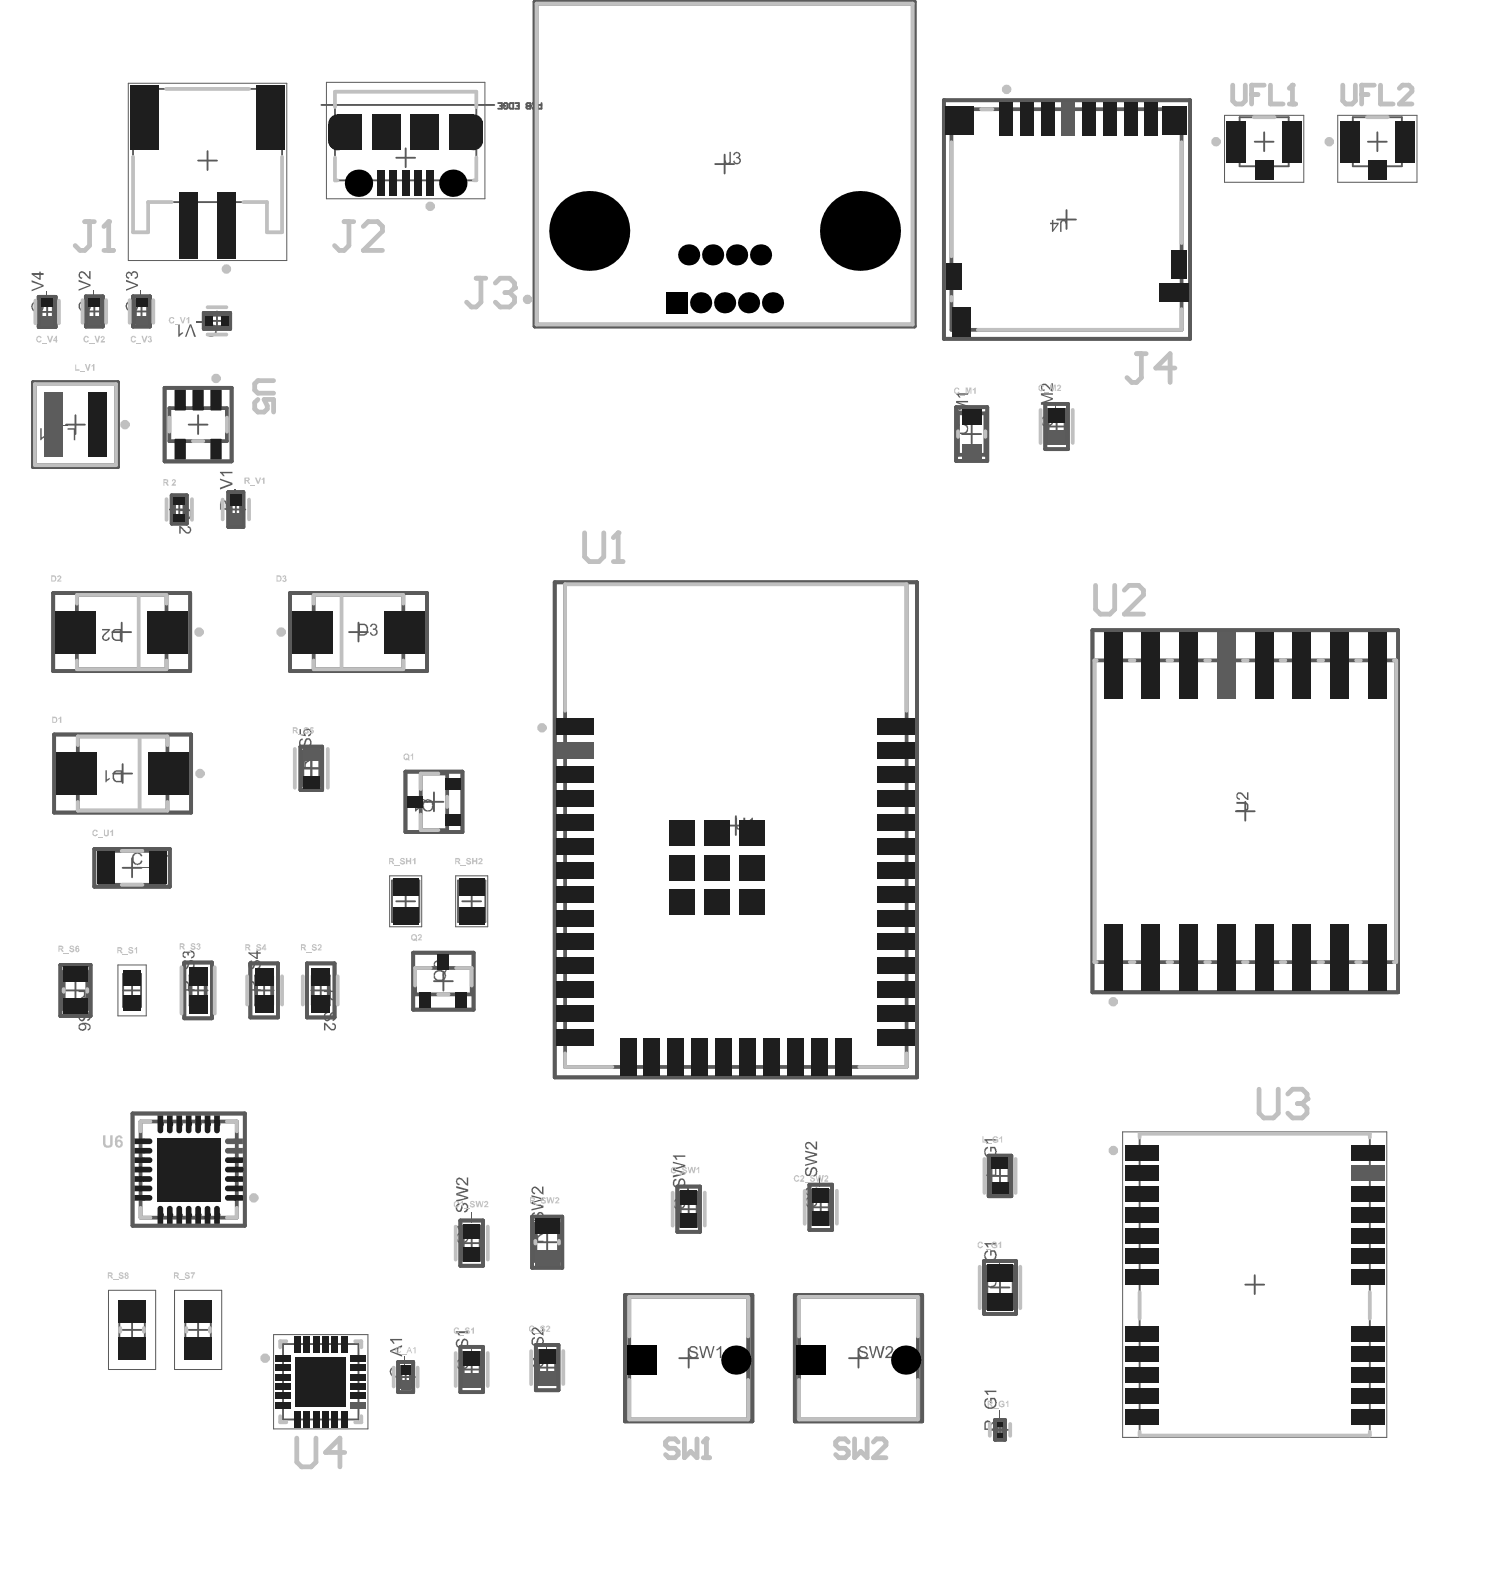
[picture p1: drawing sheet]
<svg xmlns="http://www.w3.org/2000/svg" width="267mm" height="278mm" viewBox="0 0 267 278" stroke-linecap="round" stroke-linejoin="round" font-family="sans-serif">
<g fill="none" stroke="#5a5a5a" stroke-width=".33">
<path d="M25.1 15.7h23v2.6h1.7v22.7h-2.7v-5.4h-21v5.4h-2.6v-22.7h1.6zM34.9 28.3h3.4M36.6 26.7v3.3M69.9 27.8h3.3M71.6 26.2v3.3M84 31.8v-15.6h-24.9v15.6h24.9M126.2 28.9h3.3M127.8 27.3v3.3M186.5 38.7h3.3M188.1 37.1v3.3M218.7 20.7h8.6v8.6h-8.6zM221.3 25h3.3"/>
<path d="M223 23.3v3.4M238.6 20.7h8.7v8.6h-8.7zM241.3 25h3.3M243 23.3v3.4M6.7 55h3.3M8.3 53.4v3.3M15 54.9h3.3M16.6 53.3v3.3M23.3 54.9h3.3M25 53.3v3.3M36.6 56.6h3.3M38.3 54.9v3.4"/>
<path d="M11.6 74.9h3.4M13.3 73.2v3.4M33.3 74.9h3.3M34.9 73.2v3.4M169.7 76.6h3.4M171.4 74.9v3.3M184.7 75.2h3.3M186.4 73.6v3.3M30 89.9h3.3M31.6 88.2v3.3M39.9 89.9h3.4M41.6 88.2v3.3"/>
<path d="M19.8 111.5h3.3M21.5 109.8v3.4M61.6 111.5h3.3M63.2 109.8v3.4M20 136.4h3.3M21.6 134.8v3.3M53.2 135.5h3.4M54.9 133.9v3.3M76.5 139.8v3.3M21.6 153.1h3.4M23.3 151.4v3.3M69.1 155.3h4.9v7.3h-4.9z"/>
<path d="M69.9 159h3.3M71.6 157.3v3.3M74.9 141.4h3.3M80.8 155.3h4.8v7.3h-4.8zM81.5 159h3.4M83.2 157.3v3.3M128.1 145.6h3.4M129.8 144v3.3M218 143.1h3.3M219.7 141.4v3.4M11.6 174.7h3.4M13.3 173v3.4"/>
<path d="M21.7 174.7h3.2M21.7 171.8h3.2v5.8h-3.2zM23.3 173.1v3.2M33.3 174.7h3.3M34.9 173v3.4M44.9 174.7h3.4M46.6 173v3.4M54.9 174.7h3.3M56.6 173v3.4M76.5 173.1h3.4M78.2 171.4v3.3M201 200h40.6v53.2h-40.6z"/>
<path d="M31.6 206.3h3.3M33.3 204.6v3.4M81.5 219.3h3.4M83.2 217.6v3.3M94.9 219.1h3.3M96.5 217.5v3.3M119.8 213.3h3.3M121.5 211.6v3.4M143.1 213h3.3M144.8 211.3v3.3M174.7 207.4h3.4M176.4 205.8v3.3"/>
<path d="M21.1 231.1h4.4v7h-4.4zM21.6 234.6h3.4M23.3 232.9v3.3M32.7 231.1h4.5v7h-4.5zM33.3 234.6h3.3M34.9 232.9v3.3M49.9 237.1h13.3v13.3h-13.3zM83.2 239.9v3.3M96.5 239.6v3.3M119.8 239.6h3.3M121.5 237.9v3.3M149.8 239.6h3.3"/>
<path d="M151.4 237.9v3.3M174.7 227.1h3.4M176.4 225.4v3.4M219.7 226.6h3.3M221.3 224.9v3.4M54.9 243.7h3.3M56.6 242.1v3.3M69.9 242.9h3.3M71.6 241.2v3.4M81.5 241.6h3.4M94.9 241.2h3.3M174.7 252.2h3.4"/>
<path d="M176.4 250.5v3.4"/>
</g>
<path d="M22.6 14.7h28v31.3h-28zM57.6 14.5h27.9v20.6h-27.9zM216 20.3h14v11.9h-14zM236 20.3h13.9v11.9h-13.9zM68.7 154.5h5.7v9h-5.7zM80.4 154.5h5.6v9h-5.6zM20.8 170.2h5v9h-5zM198 199.6h46.6v53.9h-46.6zM19.1 227.6h8.4v14h-8.4zM30.8 227.6h8.3v14h-8.3zM48.3 235.4h16.6v16.6h-16.6z" fill="none" stroke="#5a5a5a" stroke-width=".18"/>
<g fill="none" stroke="#5a5a5a" stroke-width=".66">
<path d="M94.3 .3h67v57.3h-67zM94.6 .6h66.4v56.7h-66.4zM166.5 17.7h43.4v42.1h-43.4zM167.8 19.3h40.6v38.9h-40.6zM6.8 52.4h3v5.3h-3zM7.2 53h2.3v4h-2.3zM15.1 52.3h3v5.3h-3zM15.5 52.9h2.3v4h-2.3zM23.5 52.3h3v5.3h-3zM23.8 52.9h2.3v4h-2.3zM35.9 55.2h4.7v2.8h-4.7zM36.4 55.5h3.8v2.2h-3.8z"/>
<path d="M5.8 67.4h15v15h-15zM6.2 67.7h14.3v14.4h-14.3zM29 68.4h11.9v13h-11.9zM29.9 72h10.1v5.8h-10.1zM168.7 71.8h5.4v9.5h-5.4zM169 72.9h4.8v7.3h-4.8zM184.4 71.2h4v8h-4zM184.8 72.3h3.2v5.8h-3.2zM30.3 87.4h2.6v5h-2.6zM30.7 88h1.8v3.7h-1.8zM40.3 86.8h2.6v6.1h-2.6zM40.7 88.1h1.8v3.5h-1.8z"/>
<path d="M9.4 104.6h24.1v13.8h-24.1zM13.6 104.9h15.8v13.1h-15.8zM51.2 104.6h24.1v13.8h-24.1zM55.3 104.9h15.8v13.1h-15.8zM97.8 102.7h63.9v87.3h-63.9zM99.7 103h60.2v85.2h-60.2zM192.7 111.2h53.9v63.8h-53.9zM193 116.5h53.3v53.2h-53.3zM9.6 129.6h24.1v13.7h-24.1zM13.7 129.9h15.8v13.1h-15.8zM53 131.7h3.8v7.7h-3.8zM53.3 132.6h3.2v5.8h-3.2z"/>
<path d="M71.5 136.1h10.1v10.7h-10.1zM74.2 136.4h4.7v10h-4.7zM16.6 149.7h13.4v6.7h-13.4zM17.6 150.1h11.4v6h-11.4zM10.6 170.2h5.4v9h-5.4zM11.2 171.4h4.2v6.6h-4.2zM32.5 169.8h4.9v9.8h-4.9zM33.6 172h2.7v5.4h-2.7zM44.2 169.9h4.8v9.6h-4.8zM45.2 172.1h2.8v5.2h-2.8zM54.1 169.9h4.9v9.6h-4.9zM55.2 172.1h2.8v5.2h-2.8z"/>
<path d="M72.9 168h10.6v10.1h-10.6zM73.2 170.7h10v4.7h-10zM23.4 196.4h19.8v19.8h-19.8zM24.8 197.8h17v17h-17zM81.2 215.3h4v8h-4zM81.6 216.4h3.2v5.8h-3.2zM93.9 214.6h5.3v9h-5.3zM94.4 215.8h4.2v6.6h-4.2zM119.5 209.3h4v8h-4zM119.9 210.4h3.2v5.8h-3.2zM142.8 209h4v7.9h-4zM143.2 210h3.2v5.9h-3.2z"/>
<path d="M174.4 203.9h4v7.1h-4zM174.7 204.4h3.4v6h-3.4zM81.2 237.6h4v8h-4zM81.6 238.7h3.2v5.8h-3.2zM94.5 237.2h4v8h-4zM94.9 238.3h3.2v5.8h-3.2zM110.2 228.4h22.5v22.3h-22.5zM111 228.8h21v21.6h-21zM140.2 228.4h22.5v22.3h-22.5zM140.9 228.8h21v21.6h-21zM173.6 222.4h5.6v9.4h-5.6zM174 223.4h4.8v7.4h-4.8z"/>
<path d="M70.2 240.2h2.7v5.4h-2.7zM70.6 241.1h1.9v3.5h-1.9zM175.5 250.5h1.8v3.5h-1.8zM175.8 251.2h1.1v2.1h-1.1z"/>
</g>
<g fill="#5a5a5a">
<path d="M11.9 75.5h1.4v2.2h-.3v-1.9h-1.1z"/>
<path d="M10.1 74.9h1.8v.2h-1.8z"/>
<path d="M9 75.5h.4l.7 2.2h-.2l-.7-1.9-.7 1.9h-.3z"/>
<path d="M7.1 75.5h.3v1.7l.5-.3v.2l-.4 .2-.2 .4h-.2z"/>
<path d="M76.6 169.7a.63 .63 0 0 1 1 0l.8 .8v-1.1h.2v1.5l-.3-.1-.5-.5a.65 .65 0 0 0-1-.5l-.1 .4 .2 .3h.2v.3a.59 .59 0 0 1-.5-.3 .59 .59 0 0 1 0-.7z"/>
<path d="M65.3 110.3a.61 .61 0 0 1 .8-.3 .61 .61 0 0 1 .3 .8l-.1 .1a.66 .66 0 0 1-.1 1.2 .66 .66 0 0 1-.9-.6h.2a.43 .43 0 0 0 .5 .4 .43 .43 0 0 0 .4-.5 .43 .43 0 0 0-.6-.3v-.2a.36 .36 0 0 0 .5-.2 .36 .36 0 0 0-.2-.5 .36 .36 0 0 0-.5 .2l-.1 .2-.2-.1z"/>
<path d="M218.1 141.4h1.2a.89 .89 0 0 1 .8 .5 .89 .89 0 0 1 0 .9l-.4 .3h-1.6v-.2h1.2a.58 .58 0 0 0 .7-.4 .58 .58 0 0 0-.4-.7h-1.5z"/>
<path d="M218.2 139.9a.95 .95 0 0 1 1.4 .6l.4 .3v-1h.2v1.3h-.2l-.4-.2a1.65 1.65 0 0 0-1.2-.9v.1a.42 .42 0 0 0-.1 .5 .42 .42 0 0 0 .4 .3v.2a.74 .74 0 0 1-.5-1.2z"/>
<path d="M173.6 207.2h1.9v-1h.2v1.2h-2.1z"/>
<path d="M176.2 204.3h.1v1.8h-.1z"/>
<path d="M173.8 202.5l.4-.2 .1 .2a.69 .69 0 0 0-.5 .8 .69 .69 0 0 0 .8 .6 .82 .82 0 0 0 .8-.4 .82 .82 0 0 0 0-.9l-.5-.1v.6h-.3v-.8l1 .1a1.62 1.62 0 0 1-.1 1.6 1.16 1.16 0 0 1-1.9-.5l-.1-.4z"/>
<path d="M173.6 200.9h2.1v.3h-1.6l.3 .4v.2h-.3l-.2-.5-.3-.1z"/>
<path d="M5.7 53.5l.3-.3h.2v.3a.72 .72 0 0 0-.3 1 .72 .72 0 0 0 .9 .3 .64 .64 0 0 0 .7-.6 .64 .64 0 0 0-.6-.7l.1-.4a.98 .98 0 0 1 .4 1.7v.1a1.4 1.4 0 0 1-1.7-.1 1.05 1.05 0 0 1 0-1.3z"/>
<path d="M8.1 51.4h.2v1.7h-.2z"/>
<path d="M5.6 49.4l2.1 .9v.2l-2.1 .9v-.3l1.8-.7-1.8-.6z"/>
<path d="M129.8 144.2h.2v1.3a.56 .56 0 0 0 .6 .7 .56 .56 0 0 0 .5-.7v-1.3h.3v1.4a.85 .85 0 0 1-.8 .8 .85 .85 0 0 1-.8-.9z"/>
<path d="M132 144.7l.8-.5v2.1h-.3v-1.6l-.4 .3h-.1z"/>
<path d="M55.3 132h.2v1.7h-.2z"/>
<path d="M52.8 130.5l.5-.3 .1 .3a.52 .52 0 0 0-.4 .4 .52 .52 0 0 0 .2 .6 .46 .46 0 0 0 .5-.6l.1-.2a.61 .61 0 0 1 .7-.5 .61 .61 0 0 1 .4 .8 .75 .75 0 0 1-.7 .9v-.3a.57 .57 0 0 0 .5-.5 .57 .57 0 0 0-.3-.6l-.4 .1a1.05 1.05 0 0 1-.7 1.2 .75 .75 0 0 1-.5-1.2z"/>
<path d="M52.8 128.6h.3v.8l.5 .1a.72 .72 0 0 1 .3-1 .72 .72 0 0 1 1 .4 .72 .72 0 0 1-.5 1v-.3a.46 .46 0 0 0 .3-.6 .46 .46 0 0 0-.7-.2l-.2 .1v.5l.1 .2v.3l-1.1-.3z"/>
<path d="M34.7 171.1h.2v1.8h-.2z"/>
<path d="M32.3 169.7l.3-.3h.2v.3a.52 .52 0 0 0-.4 .5 .52 .52 0 0 0 .4 .5l.2-.1 .1-.4a.88 .88 0 0 1 .6-.9 .87 .87 0 0 1 .7 .8 .87 .87 0 0 1-.5 .8l-.3 .1v-.2a.66 .66 0 0 0 .3-1.1 .3 .3 0 0 0-.3-.1 .3 .3 0 0 0-.2 .2 1.15 1.15 0 0 1-.5 1.1h-.1a.74 .74 0 0 1-.5-1.1z"/>
<path d="M32.2 168.1a.55 .55 0 0 1 .9 0v-.1a.69 .69 0 0 1 1.2 .1 .69 .69 0 0 1-.6 1v-.3a.45 .45 0 0 0 .4-.6 .45 .45 0 0 0-.6-.2l-.2 .1v.5l-.2-.1a.35 .35 0 0 0-.4-.5 .35 .35 0 0 0-.3 .4 .35 .35 0 0 0 .4 .3l-.1 .3-.5-.3z"/>
<path d="M176.2 248.7h.1v1.7h-.1z"/>
<path d="M173.7 246.9l.5-.3 .1 .2a.76 .76 0 0 0-.4 1.1 .76 .76 0 0 0 1.1 .3 .7 .7 0 0 0 .4-1.1l-.1-.3h-.4v.7h-.3v-.9h.9a1.15 1.15 0 0 1-.2 1.7 1.15 1.15 0 0 1-1.7-.5z"/>
<path d="M173.6 245.3h2.1v.2h-1.6l.3 .5-.3 .1-.1-.4-.4-.2z"/>
<path d="M96.3 215.6h.2v1.6h-.2z"/>
<path d="M93.8 214.1l.5-.3v.3a.54 .54 0 0 0-.1 .9l.1 .1 .3-.2a1.36 1.36 0 0 1 .4-1.1 .77 .77 0 0 1 .9 .3 .77 .77 0 0 1-.1 .9v.2l-.4 .3h-.2v-.3a.6 .6 0 0 0 .5-.6 .6 .6 0 0 0-.5-.6l-.3 .4a.88 .88 0 0 1-.7 1 .91 .91 0 0 1-.4-1.3z"/>
<path d="M93.7 210.8l2.2 .6v.3l-1.9 .5 1.9 .5v.3l-2.2 .5v-.2l1.9-.5-1.9-.5v-.3l1.9-.4-1.9-.5z"/>
<path d="M93.8 209.6a.74 .74 0 0 1 1.3 .2l.5 .5v-1h.3v1.4l-.5-.1-.7-.9a.39 .39 0 0 0-.5-.1 .39 .39 0 0 0-.2 .5 .32 .32 0 0 0 .4 .3l-.1 .3a.73 .73 0 0 1-.5-1.1z"/>
<path d="M46.3 171.1h.3v1.8h-.3z"/>
<path d="M44 169.6l.5-.2v.3a.53 .53 0 0 0-.5 .4 .53 .53 0 0 0 .4 .6l.2-.3a1.09 1.09 0 0 1 .7-1.1 .8 .8 0 0 1 .7 .5 .8 .8 0 0 1-.2 .9l-.3 .3h-.2l-.1-.2a.61 .61 0 0 0 .5-.6 .61 .61 0 0 0-.4-.6l-.2 .1v.3a.95 .95 0 0 1-.6 .9 .76 .76 0 0 1-.6-1.1z"/>
<path d="M41.3 86.3h.3v1.7h-.3z"/>
<path d="M38.8 84.4l2.2 .8v.3l-2.2 .9v-.4l1.9-.7-1.9-.6z"/>
<path d="M38.8 83.2h2.2v.3h-1.7l.3 .5h-.3l-.1-.3-.4-.3z"/>
<path d="M31.6 92.8h.3l.6 .6a.67 .67 0 0 0 1 .3v-.1a.46 .46 0 0 0-.4-.6v-.2a.68 .68 0 0 1 .6 .9 .68 .68 0 0 1-1.1 .3l-.7-.9v1h-.3z"/>
<path d="M31.7 206.6a.87 .87 0 0 1 1-.2 .87 .87 0 0 1 .5 .9v1.2h-.2v-1.2a.56 .56 0 0 0-.6-.7 .56 .56 0 0 0-.5 .7v1.2h-.4v-1.4z"/>
<path d="M168.7 75l.4-.2h.1l.1 .2a.65 .65 0 0 0-.5 .8 .65 .65 0 0 0 .8 .5 .68 .68 0 0 0 .9-.4 .68 .68 0 0 0-.4-.9v-.3a.86 .86 0 0 1 .6 1.3 1 1 0 0 1-1.1 .6 1.11 1.11 0 0 1-.9-1.6z"/>
<path d="M171.2 72.9h.1v1.7h-.1z"/>
<path d="M168.6 70.7h2.2v.3h-1.8l1.8 .6v.2l-1.8 .6h1.8v.4h-2.2v-.5l1.8-.6-1.8-.6z"/>
<path d="M168.6 69.4h2.2v.2h-1.7l.3 .4-.2 .1-.2-.3-.4-.3z"/>
<path d="M23.4 150.7h.1a1.01 1.01 0 0 1 1.4-.1l.2 .3-.2 .2a.7 .7 0 0 0-1-.4 .7 .7 0 0 0-.3 1 .64 .64 0 0 0 .6 .6 .64 .64 0 0 0 .7-.5h.2a.89 .89 0 0 1-.9 .8 .89 .89 0 0 1-.9-.8l-.1-.6z"/>
<path d="M25.2 152.9h1.8v.2h-1.8z"/>
<path d="M27.1 150.4h.3l.1 1.3a.56 .56 0 0 0 .5 .6 .56 .56 0 0 0 .6-.5v-1.4h.2v1.3a.85 .85 0 0 1-.8 .9 .85 .85 0 0 1-.9-.9z"/>
<path d="M29.4 150.9l.6-.5h.2v2.1h-.3v-1.7l-.4 .4z"/>
<path d="M36.5 57.5a.99 .99 0 0 1 1.1-.2 .99 .99 0 0 1 .6 .9 1 1 0 0 1-.6 1.1 1 1 0 0 1-1.2-.3l-.1-.2 .4-.1a.61 .61 0 0 0 .6 .4 .61 .61 0 0 0 .6-.5 .73 .73 0 0 0-.1-.9 .73 .73 0 0 0-.9-.1l-.3 .4-.3-.1z"/>
<path d="M34.6 56.6h1.7v.3h-1.7z"/>
<path d="M33.5 57.2h.2l.9 2.2h-.4l-.6-1.9-.7 1.9h-.3z"/>
<path d="M31.4 57.2h.3v1.7l.6-.3v.2l-.7 .6h-.2z"/>
<path d="M173.8 225.5l.3-.2 .2 .2a.7 .7 0 0 0-.4 1 .7 .7 0 0 0 1 .3 .64 .64 0 0 0 .7-.6 .64 .64 0 0 0-.6-.7l.1-.2a.96 .96 0 0 1 .6 1.1 .96 .96 0 0 1-1.1 .7 1.01 1.01 0 0 1-.9-1.5z"/>
<path d="M176.2 222.6h.1v1.7h-.1z"/>
<path d="M173.7 220.9l.4-.4 .2 .3a.69 .69 0 0 0-.5 .7 .69 .69 0 0 0 .7 .6 .78 .78 0 0 0 .8-.1 .78 .78 0 0 0 .2-.9l-.2-.3h-.4v.7h-.3v-1h.9a1.14 1.14 0 0 1-.6 2 1.07 1.07 0 0 1-1.4-1.1z"/>
<path d="M173.6 219.3h2.1v.2h-1.6l.3 .4-.3 .1-.1-.3-.4-.3z"/>
<path d="M80.5 240.1l.5-.4 .1 .4a.65 .65 0 0 0-.4 .7 .65 .65 0 0 0 .6 .5 .72 .72 0 0 0 .9-.2 .72 .72 0 0 0 0-.9l-.4-.2 .1-.3a.99 .99 0 0 1 .6 1.3 .99 .99 0 0 1-1.3 .6h-.1a1.02 1.02 0 0 1-.6-1.5z"/>
<path d="M83 237.9h.2v1.7h-.2z"/>
<path d="M80.5 236.5l.4-.3h.2v.2a.53 .53 0 0 0-.5 .5 .53 .53 0 0 0 .4 .5h.2a1.34 1.34 0 0 1 .7-1.3 .9 .9 0 0 1 .7 .8 .9 .9 0 0 1-.5 .9h-.2l-.1-.3a.61 .61 0 0 0 .5-.4 .61 .61 0 0 0-.2-.7h-.1a.32 .32 0 0 0-.3 .4l-.1 .4a.6 .6 0 0 1-.7 .5 .6 .6 0 0 1-.5-.7z"/>
<path d="M80.4 234.8h2.2v.4h-1.7l.3 .4-.2 .1-.6-.7z"/>
<path d="M118.8 211.8l.4-.3 .2 .2a.68 .68 0 0 0-.4 .9 .68 .68 0 0 0 .9 .4 .65 .65 0 0 0 .7-.5 .65 .65 0 0 0-.5-.8l.1-.2a.9 .9 0 0 1 .7 1 .9 .9 0 0 1-.9 .8l-.1 .1a1.06 1.06 0 0 1-1.2-1.3z"/>
<path d="M121.2 209.6h.3v1.8h-.3z"/>
<path d="M118.8 208.2l.2-.3h.3l.1 .3a.54 .54 0 0 0-.5 .4 .54 .54 0 0 0 .2 .5h.1a.25 .25 0 0 0 .3 0 .25 .25 0 0 0 0-.3 .87 .87 0 0 1 .9-.9 .89 .89 0 0 1 .5 .9 .89 .89 0 0 1-.8 .8v-.3a.65 .65 0 0 0 .6-.5 .65 .65 0 0 0-.3-.7h-.3l-.1 .2-.1 .4a.6 .6 0 0 1-.4 .7 .6 .6 0 0 1-.7-.3z"/>
<path d="M118.7 204.9l2.2 .6v.3l-2 .5 2 .5v.3l-2.2 .6v-.3l1.8-.5-1.8-.5v-.3l1.8-.4-1.8-.5z"/>
<path d="M118.7 203.8h2.2v.3h-1.7l.3 .5h-.3l-.2-.5-.3-.1z"/>
<path d="M68.8 241.5l.5-.4 .1 .3a.61 .61 0 0 0-.4 .7 .61 .61 0 0 0 .7 .5 .8 .8 0 0 0 1.1-.7l-.2-.3-.4-.3v-.2a.95 .95 0 0 1 .7 1 .95 .95 0 0 1-.9 .8 1.03 1.03 0 0 1-1-.3 1.03 1.03 0 0 1-.2-1.1z"/>
<path d="M71.3 239.3h.2v1.7h-.2z"/>
<path d="M68.8 236.2h2.1v.2h-1.7l.4 .4v.2h-.3l-.1-.2-.4-.4z"/>
<path d="M151.6 237.6a.9 .9 0 0 1 1.4 .4h-.2a.54 .54 0 0 0-1-.1 .32 .32 0 0 0 .1 .3 .32 .32 0 0 0 .3 .1 .87 .87 0 0 1 .9 .8 .89 .89 0 0 1-1 .5 .89 .89 0 0 1-.7-.7h.3a.6 .6 0 0 0 .5 .5 .6 .6 0 0 0 .6-.5l-.1-.2a1.4 1.4 0 0 1-1.2-.5z"/>
<path d="M153.3 237.4h.3l.3 1.9 .5-1.9h.4l.5 1.9 .4-1.9h.3l-.5 2.1h-.4l-.5-1.8-.5 1.8h-.2z"/>
<path d="M156.2 237.8a.69 .69 0 0 1 1.1-.2 .69 .69 0 0 1-.2 1.1l-.6 .6h1.1v.2h-1.5l.1-.3 .4-.4a.79 .79 0 0 0 .5-1.1 .39 .39 0 0 0-.5 0 .39 .39 0 0 0-.1 .4l-.3-.1z"/>
<path d="M128.7 26.8h.2v1.5a.56 .56 0 0 1-.5 .7 .56 .56 0 0 1-.6-.7h.3a.32 .32 0 0 0 .3 .4 .32 .32 0 0 0 .3-.4z"/>
<path d="M129.4 27a.61 .61 0 0 1 .9-.1 .61 .61 0 0 1 .1 .8l-.1 .1a.63 .63 0 0 1 .4 .8 .63 .63 0 0 1-.9 .4l-.2-.1-.3-.3v-.2l.3-.1a.43 .43 0 0 0 .4 .4 .43 .43 0 0 0 .4-.3 .43 .43 0 0 0-.3-.5l-.3 .1v-.3a.35 .35 0 0 0 .5-.2 .35 .35 0 0 0-.3-.5h-.2l-.2 .4h-.3z"/>
<path d="M187.1 39a.63 .63 0 0 1 .7-.2 .63 .63 0 0 1 .4 .6l-.3 .1a.35 .35 0 0 0-.3-.5 .35 .35 0 0 0-.4 .5v1.4h-.2z"/>
<path d="M80.5 217.8l.4-.3 .1 .2a.71 .71 0 0 0-.3 .9 .71 .71 0 0 0 .9 .4 .65 .65 0 0 0 .7-.5 .65 .65 0 0 0-.5-.8l.1-.3a1 1 0 0 1 .7 1.1 1 1 0 0 1-1 .9 1.09 1.09 0 0 1-1.1-.7z"/>
<path d="M80.4 216.2h2.2v.3h-1.7l.3 .4-.2 .1-.3-.4-.3-.2z"/>
<path d="M83 213.9h.2v1.8h-.2z"/>
<path d="M80.5 212.6l.3-.3h.3v.2a.53 .53 0 0 0-.5 .5 .53 .53 0 0 0 .4 .5l.2-.2a1.04 1.04 0 0 1 .9-1.1 .94 .94 0 0 1 .3 1.4l-.3 .3h-.2l-.1-.3a.32 .32 0 0 0 .5-.3 .44 .44 0 0 0 .1-.6 .44 .44 0 0 0-.6-.2l-.1 .3a.95 .95 0 0 1-.6 1 .64 .64 0 0 1-.7-.3 .64 .64 0 0 1 .1-.7z"/>
<path d="M80.5 209.2l2.1 .6v.3l-1.9 .5 1.9 .6v.2l-2.1 .6v-.3l1.8-.5-1.8-.4v-.3l1.8-.5-1.8-.4z"/>
<path d="M80.6 207.9a.8 .8 0 0 1 1.2 .4l.5 .5v-1.1h.3v1.4a1.02 1.02 0 0 1-.9-.7l-.3-.2a.41 .41 0 0 0-.7 0 .41 .41 0 0 0 .4 .6v.2a.69 .69 0 0 1-.5-1.1z"/>
<path d="M142.1 211.4l.4-.2 .2 .2a.66 .66 0 0 0-.5 .8 .66 .66 0 0 0 .8 .5 .67 .67 0 0 0 .9-.4 .67 .67 0 0 0-.4-.9v-.3a1 1 0 0 1 .6 1.1 1 1 0 0 1-1.1 .8 1.06 1.06 0 0 1-.9-1.6z"/>
<path d="M142.1 209.7a.77 .77 0 0 1 1.2 .3l.6 .6v-1.1h.2v1.4l-.3-.1-.4-.4a.97 .97 0 0 0-1-.6v.1a.37 .37 0 0 0-.2 .4 .37 .37 0 0 0 .4 .3v.2a.66 .66 0 0 1-.6-.9z"/>
<path d="M144.6 207.7h.1v1.7h-.1z"/>
<path d="M142 206.3l.4-.4h.2v.3a.51 .51 0 0 0-.4 .5 .51 .51 0 0 0 .5 .5l.2-.3a1.04 1.04 0 0 1 .6-1.1 .85 .85 0 0 1 .7 .9 .85 .85 0 0 1-.7 .8v-.2a.65 .65 0 0 0 .4-1h-.1a.22 .22 0 0 0-.2-.2 .22 .22 0 0 0-.2 .2l-.2 .1a.94 .94 0 0 1-.5 1 .67 .67 0 0 1-.7-.9z"/>
<path d="M142 203l2.1 .5v.3l-1.8 .5 1.8 .5v.3l-2.1 .6v-.3l1.9-.4-1.9-.5v-.4l1.9-.5-1.9-.4z"/>
<path d="M142.1 201.6a.75 .75 0 0 1 1.2 .3l.6 .6v-1.1h.2v1.4h-.2l-.4-.4a1.08 1.08 0 0 0-1.1-.7v.1a.37 .37 0 0 0-.2 .4 .37 .37 0 0 0 .4 .3v.3a.79 .79 0 0 1-.5-1.1z"/>
<path d="M183.7 73.8l.4-.4 .2 .3a.65 .65 0 0 0-.5 .7 .65 .65 0 0 0 .7 .5 .7 .7 0 0 0 .8-.1 .7 .7 0 0 0 .2-.7l-.2-.3-.3-.1v-.3a.8 .8 0 0 1 .7 1.1v.2a1.17 1.17 0 0 1-1.1 .6 1.17 1.17 0 0 1-1-.8z"/>
<path d="M186.1 71.6h.2v1.7h-.2z"/>
<path d="M183.6 69.4h2.1v.2h-1.8l1.8 .6v.3l-1.8 .6h1.8v.3h-2.1v-.4l1.9-.6-1.9-.7z"/>
<path d="M183.8 67.8a1.04 1.04 0 0 1 1.2 .4l.5 .5v-1.1h.2v1.4l-.5-.1-.2-.4a.81 .81 0 0 0-1.1-.5l-.1 .3 .1 .1a.32 .32 0 0 0 .4 .3l-.1 .3a.76 .76 0 0 1-.4-1.2z"/>
<path d="M93.9 239.6l.4-.1 .1 .2a.64 .64 0 0 0-.5 .7 .64 .64 0 0 0 .7 .6 .78 .78 0 0 0 .9-.3 .78 .78 0 0 0 0-.9l-.4-.2 .1-.2a.94 .94 0 0 1 .7 1 .94 .94 0 0 1-.9 .8 1.03 1.03 0 0 1-1.1-.4 1.03 1.03 0 0 1 0-1.2z"/>
<path d="M96.3 237.6h.2v1.7h-.2z"/>
<path d="M93.9 236l.4-.2v.3a.63 .63 0 0 0-.1 1 .37 .37 0 0 0 .3-.1 .37 .37 0 0 0 .1-.4h.1a.95 .95 0 0 1 .6-.9 .91 .91 0 0 1 .6 1 .91 .91 0 0 1-.7 .8l.1-.3a.32 .32 0 0 0 .3-.4l.1-.4a.38 .38 0 0 0-.4-.3 .38 .38 0 0 0-.4 .4v.1a.88 .88 0 0 1-.6 .8 .94 .94 0 0 1-.4-1.4z"/>
<path d="M93.8 234.4a.74 .74 0 0 1 1.3 .2l.5 .6v-1.1h.3v1.5l-.6-.4a1.57 1.57 0 0 0-1.1-.8 .48 .48 0 0 0-.2 .5 .48 .48 0 0 0 .4 .3l-.1 .3a.73 .73 0 0 1-.5-1.1z"/>
<path d="M13.9 53.5l.5-.4 .1 .3a.67 .67 0 0 0-.4 .8 .67 .67 0 0 0 .9 .5 .66 .66 0 0 0 .8-.5 .66 .66 0 0 0-.5-.8v-.3a.99 .99 0 0 1 .7 1.3 .99 .99 0 0 1-1.4 .5 .88 .88 0 0 1-.7-1z"/>
<path d="M16.4 51.3h.2v1.8h-.2z"/>
<path d="M13.9 49.3l2.1 .9v.2l-2.1 .9v-.3l1.9-.6-1.9-.7z"/>
<path d="M13.9 48.1h.1a.59 .59 0 0 1 1 .1l.7 .7v-1.1h.3v1.5l-.4-.2-.6-.6a.68 .68 0 0 0-.9-.3v.2a.37 .37 0 0 0 .1 .4 .37 .37 0 0 0 .3 .1v.3a.73 .73 0 0 1-.6-1.1z"/>
<path d="M22.2 53.5l.5-.4 .1 .3a.7 .7 0 0 0-.3 .9 .7 .7 0 0 0 .9 .4 .64 .64 0 0 0 .7-.6 .64 .64 0 0 0-.5-.7l.1-.3a1 1 0 0 1 .6 .9 1 1 0 0 1-.5 .9 1.15 1.15 0 0 1-1.6-.6z"/>
<path d="M24.8 51.3h.1v1.8h-.1z"/>
<path d="M22.2 49.3l2.1 .9v.2l-2.1 .9v-.3l1.9-.6-1.9-.7z"/>
<path d="M22.3 48.1l.3-.1a.46 .46 0 0 1 .6 .2 .64 .64 0 0 1 .8-.3 .64 .64 0 0 1 .3 .9v.2l-.3 .2h-.2v-.3a.44 .44 0 0 0 .4-.5 .44 .44 0 0 0-.6-.3v.1a.3 .3 0 0 0-.3 .1 .3 .3 0 0 0 0 .4h-.2a.35 .35 0 0 0-.3-.5 .35 .35 0 0 0-.4 .4 .35 .35 0 0 0 .4 .3l-.1 .3a.64 .64 0 0 1-.5-1z"/>
<path d="M18.6 135.9h.3v1.7v-.2l.5-.2v.3l-.4 .1-.2 .4h-.2z"/>
<path d="M18 110.9h1.4l-.2 .6-.7 .5a.42 .42 0 0 0-.2 .7 .42 .42 0 0 0 .7-.1l.1-.2 .3 .1a.67 .67 0 0 1-.9 .6 .67 .67 0 0 1-.4-1l.9-.9h-1z"/>
<path d="M73.2 141h.3v1.7l.5-.3v.2l-.6 .5h-.2z"/>
<path d="M56.6 176.6h.1v1.8h-.1z"/>
<path d="M57.3 178.6l.5-.1v.2a.6 .6 0 0 0-.5 .6 .6 .6 0 0 0 .5 .6l.3-.4a.76 .76 0 0 1 .8-1 1.02 1.02 0 0 1 0 1.6h-.2l.1-.3a.63 .63 0 0 0 0-1h-.2l-.2 .2a1.21 1.21 0 0 1-.6 1.1 .84 .84 0 0 1-.7-1.1z"/>
<path d="M57.1 180.4h.3l.4 .4a1.08 1.08 0 0 0 1 .7l.3-.4-.1-.1a.26 .26 0 0 0-.1-.3 .26 .26 0 0 0-.3 0l.1-.3a.69 .69 0 0 1 .6 .6 .69 .69 0 0 1-.5 .8 .95 .95 0 0 1-1-.6l-.4-.5v1.1h-.3z"/>
<path d="M13.3 176.6h.1v1.8h-.1z"/>
<path d="M14 178.6l.5-.1v.2a.69 .69 0 0 0-.1 1.2h.1l.3-.3a.97 .97 0 0 1 .6-1.1 .74 .74 0 0 1 .5 1.2l-.3 .4h-.2l.1-.3a.53 .53 0 0 0 .3-.5 .53 .53 0 0 0-.4-.5l-.2 .1-.1 .3a.89 .89 0 0 1-.6 .9 .86 .86 0 0 1-.6-1.1z"/>
<path d="M121.6 237.6a.97 .97 0 0 1 1.5 .3l-.3 .1a.58 .58 0 0 0-1-.1v.1a.34 .34 0 0 0 .5 .3v.1a.61 .61 0 0 1 .8 .4 .61 .61 0 0 1-.5 .7 .72 .72 0 0 1-.8 .1 .72 .72 0 0 1-.3-.7l.2 .1a.62 .62 0 0 0 1.1 .1 .47 .47 0 0 0-.6-.5v-.1a.55 .55 0 0 1-.6-.2 .55 .55 0 0 1 0-.6z"/>
<path d="M123.3 237.4h.3l.4 1.9 .5-1.9h.4l.5 1.9 .4-1.9h.2l-.6 2.1h-.2l-.5-1.8-.5 1.8h-.4z"/>
<path d="M126.4 237.9h.3l.4-.5h.1v2.1h-.2v-1.6l-.5 .3h-.1z"/>
<path d="M76.8 171.6v.1a.75 .75 0 0 0 .1 .9 .75 .75 0 0 0 .9 .2 .68 .68 0 0 0 .6-1l-.1 .3-.3-.1 .1-.1a.25 .25 0 0 0 .1-.4 .25 .25 0 0 0-.3-.1h-.6zM76.6 171.5a1.46 1.46 0 0 1 1.8-.1l.2-.4 .2 .1-.1 .2a.51 .51 0 0 0 0 .7 1.1 1.1 0 0 1-1.7 1 1.04 1.04 0 0 1-.4-1.5z"/>
<path d="M63.5 110.3v1.6h.6a.91 .91 0 0 0 .6-.8 .91 .91 0 0 0-.4-.8zM63.2 110h.8a.98 .98 0 0 1 .9 1.4 .9 .9 0 0 1-.7 .7h-1z"/>
<path d="M6 48.5l.9 .6v-.6zM5.6 48.2h1.3v-.3h.3v.3h.5v.3h-.5v.8h-.3l-1.3-.9z"/>
<path d="M53.2 134.2l-.2 .2v.9h.7v-.6a.39 .39 0 0 0-.1-.4 .39 .39 0 0 0-.4-.1zM52.9 134a.61 .61 0 0 1 .7-.1 .61 .61 0 0 1 .3 .5l.2-.2 .8-.5v.3l-.6 .4-.4 .5v.4h1v.2h-2.2v-1.1z"/>
<path d="M32.5 173.5l-.1 1h.7v-.9a.42 .42 0 0 0-.6-.1zM32.3 173.2a.63 .63 0 0 1 .7-.1 .63 .63 0 0 1 .4 .5l.1-.2 .8-.5v.3l-.5 .3-.4 .4v.6h.9v.2h-2.1z"/>
<path d="M173.9 251v1h.7l-.1-1a.32 .32 0 0 0-.3-.2 .32 .32 0 0 0-.3 .2zM173.8 250.7a.65 .65 0 0 1 1 .4l.2-.2 .7-.5v.3l-.9 .7v.6h.9v.2h-2.1v-1.2z"/>
<path d="M94 217.9v.9h.7l-.1-.9a.34 .34 0 0 0-.6 0zM93.8 217.7a.63 .63 0 0 1 .7-.2 .63 .63 0 0 1 .4 .6l.2-.4 .8-.5v.5l-.5 .2-.5 .4v.5h1v.4h-2.2z"/>
<path d="M44.2 173.4l-.2 .2v.9h.8l-.1-.9a.34 .34 0 0 0-.5-.2zM43.9 173.3a.59 .59 0 0 1 .7-.3 .59 .59 0 0 1 .4 .6l.1-.2 .9-.5v.3l-.9 .6v.7h.9v.2h-2.2z"/>
<path d="M44.2 168.2l1 .7v-.7zM43.8 168h1.4v-.4h.3v.4h.5v.2h-.5v1h-.3l-1.4-1.1z"/>
<path d="M39.1 88.6v1.1h.7l-.1-.9a.33 .33 0 0 0-.2-.3 .33 .33 0 0 0-.4 .1zM38.9 88.5a.6 .6 0 0 1 .7-.3 .6 .6 0 0 1 .4 .6l.2-.3 .8-.5v.4l-.8 .4-.2 .4v.5h1v.2h-2.2z"/>
<path d="M32.8 90.2v.6a.35 .35 0 0 0 .2 .4 .35 .35 0 0 0 .4 0l.1-1zM31.6 89.9h2.1v1a.59 .59 0 0 1-.5 .7 .59 .59 0 0 1-.7-.6l-.2 .3-.7 .5v-.4l.6-.3 .3-.4v-.5h-.9z"/>
<path d="M29.9 206.6a.78 .78 0 0 1 1-.1 .78 .78 0 0 1 .3 .9 .79 .79 0 0 1-.3 1 .79 .79 0 0 1-1-.1l-.1-.3 .3-.1a.43 .43 0 0 0 .5 .4 .43 .43 0 0 0 .3-.5v-.4a.63 .63 0 0 1-.8 .3 .63 .63 0 0 1-.3-.9zM30.1 206.8a.45 .45 0 0 0 .4 .7 .45 .45 0 0 0 .4-.7l-.2-.2h-.4z"/>
<path d="M69 238.4l1.1 .3v-.8zM68.8 238.2l2.1-.9v.3l-.7 .3v.9l.7 .2v.3l-2.1-.8z"/>
<path d="M185.8 39.5v1l.7-1zM185.6 38.8h.2v.5h.9v.2l-1 1.4h-.1v-1.4h-.4v-.2h.4z"/>
<path d="M20.2 136.4a.91 .91 0 0 0 .4 1.3h.7v-1.6h-.8zM20 136.1l.5-.2h1.1v2.1h-.8a.96 .96 0 0 1-.9-1.4z"/>
<path d="M20.1 111.3a1.12 1.12 0 0 0 .3 1.5h.7v-1.6zM19.9 111.2l.3-.3h1.2v2.2h-.8a.98 .98 0 0 1-.9-1.4z"/>
<path d="M75 141.4a.97 .97 0 0 0 .6 1.6l.1-.1a.32 .32 0 0 0 .4-.4 .86 .86 0 0 0-.7-1.3l-.2 .1 .3 .1-.1 .2zM74.5 140.9l.5 .2a1.05 1.05 0 0 1 1.2 .2 1.05 1.05 0 0 1 .2 1.2 .96 .96 0 0 1-.7 .7 .96 .96 0 0 1-1-.4 1.24 1.24 0 0 1 .1-1.6l-.4-.2z"/>
<path d="M58.3 175v.7a.36 .36 0 0 0 .3 .5 .36 .36 0 0 0 .4-.4v-.8zM57.1 174.7h2.2v1.1a.43 .43 0 0 1-.4 .5 .55 .55 0 0 1-.6 .1 .55 .55 0 0 1-.2-.6l-.4 .5-.6 .3v-.3l1-.7v-.6h-1z"/>
<path d="M15 175v.8a.35 .35 0 0 0 .4 .4 .35 .35 0 0 0 .3-.4v-.8zM13.9 174.7h2.1v1.1a.6 .6 0 0 1-.6 .7 .6 .6 0 0 1-.6-.7l-.1 .3-.8 .5v-.3l.9-.7v-.6h-.9z"/>
<path d="M14 180.6h.1a1.31 1.31 0 0 1 1.9 .4l-.1 .6-.4 .2v-.3a.38 .38 0 0 0 .3-.4 .38 .38 0 0 0-.4-.4h-.4a.68 .68 0 0 1 0 .9 .68 .68 0 0 1-1 0 .68 .68 0 0 1 0-.9zM14 181a.48 .48 0 0 0 .6 .6 .48 .48 0 0 0 .2-.9h-.2a.46 .46 0 0 0-.6 .3z"/>
</g>
<path d="M56.7 18.5h30.5M93.5 18.7h-.5l-.1-.4 .1-.1h.5v1M93.9 18.3l.1-.1h.4l.1 .1v.7l-.1 .2h-.4l-.1-.2M95.5 18.2v1h-.5l-.1-.2v-.3l.1-.2h.5" fill="none" stroke="#5a5a5a" stroke-width=".33"/>
<circle cx="93.5" cy="18.7" r=".17" fill="#5a5a5a"/>
<path d="M87.9 18.2h.6v1h-.6M88.2 18.7h.3M89.2 18.7h-.3v-.4l.1-.1h.4l.1 .1v.7l-.1 .2h-.4l-.1-.2M89.9 18.3l.1-.1h.5v1h-.5l-.1-.2zM90.9 18.2h.6v1h-.6M91.2 18.7h.3M93.5 18.7h-.5l-.1 .1 .1 .4h.5" fill="none" stroke="#5a5a5a" stroke-width=".33"/>
<g fill="none" stroke="#c0c0c0" stroke-width=".66">
<path d="M29.3 15.7h14.6M59.1 18.9v-2.7h24.9v2.7M94.6 .6h66.4v56.7h-66.4zM173.1 19.3h2M23.5 27.7v13.3h2.6v-5.4h4.2M49.8 27.7v13.3h-2.7v-5.4h-4.2M59.1 27.8v4h.4M84 27.8v4h-.4M167.8 25.1v20.1M208.4 25.1v17.8M221.2 20.7h3.6M241.1 20.7h3.7"/>
<path d="M6.2 53v4M10.4 53v4M14.6 52.9v4M18.7 52.9v4M22.9 52.9v4M27 52.9v4M36.6 54.2h3.3M36.6 59h3.3M167.8 52.4v.6M208.4 54.5v3.7h-35.9M6.2 67.7h14.3v14.4h-14.3zM29.9 73.7v2.4"/>
<path d="M34 77.8h1.9M40 73.7v2.4M169 76.1v1M173.8 76.1v1M183.5 72.3v5.8M189.2 72.3v5.8M29.4 88v3.7M33.9 88v3.7M39.3 88.1v3.5M43.9 88.1v3.5M13.6 116.5v1.5h15.8v-1.5M13.6 106.5v-1.6h15.8v1.6"/>
<path d="M24.5 105.3v12.3M55.3 106.5v-1.6h15.8v1.6M55.3 116.5v1.5h15.8v-1.5M60.2 105.3v12.3M193.4 116.5h-.4v53.2h.4M199.3 116.5h.8M205.9 116.5h.9M212.6 116.5h.8M219.2 116.5h.9M225.9 116.5h.8M232.6 116.5h.8M239.2 116.5h.8"/>
<path d="M245.9 116.5h.4v53.2h-.4M13.7 131.4v-1.5h15.8v1.5M24.6 130.3v12.3M52 132.1v6.9M57.8 132.1v6.9M77.3 136.4h-3.1v2.8M99.7 125.4v-22.4h60.2v22.4M13.7 141.4v1.6h15.8v-1.6M21.5 156.1h3.6M21.5 150.1h3.6M74.2 143.7v2.7h3.1M78.9 140.5v1.8"/>
<path d="M11.2 174.5v.4M15.4 174.5v.4M32 170.6v8.2M37.9 170.6v8.2M43.6 172.2v5M49.8 172.2v5M53.4 172.2v5M59.6 172.2v5M76 170.7h-2.8v3.2M77.3 175.4h1.8M80.5 170.7h2.7v3.2M199.3 169.7h.8"/>
<path d="M205.9 169.7h.9M212.6 169.7h.8M219.2 169.7h.9M225.9 169.7h.8M232.6 169.7h.8M239.2 169.7h.8M26.5 197.8h-1.7v1.8M40 197.8h1.8v1.8M99.7 185.8v2.4h8.3M159.9 185.8v2.4h-8.3M24.8 213v1.8h1.7M41.8 213v1.8h-1.8"/>
<path d="M80.4 216.4v5.8M86 216.3v5.9M94.4 218.9v.5M98.6 218.9v.5M118.6 210.4v5.8M124.3 210.4v5.8M141.9 210v5.9M147.6 210v5.8M173.6 204.4v6M179.1 204.4v6M201 200.6v-.6h40.6v.6M21.2 234.2v.7"/>
<path d="M25.4 234.2v.7M32.9 234.2v.7M37 234.2v.7M50.5 236.6h-1.1v1.1M62.7 236.6h1v1.1M80.4 238.7v5.8M86 238.7v5.8M93.7 238.3v5.8M99.4 238.3v5.8M111 235.7v-6.9h21v6.9M140.9 235.7v-6.9h21v6.9M172.8 223.4v7.4"/>
<path d="M180 223.4v7.4M201 227.9v4.7M241.6 227.9v4.7M49.4 249.8v1.1h1.1M63.7 249.8v1.1h-1M69.4 241.2v3.4M73.7 241.2v3.4M111 243.4v7h21v-7M140.9 243.4v7h21v-7M174.6 251.2v2.1M178.2 251.2v2.1M201 252.5v.7h40.6v-.7"/>
</g>
<path d="M52.4 253.7v4.2l.8 .8h1.7l.8-.8v-4.2M60.8 256.2h-3.4l2.6-2.5v5" fill="none" stroke="#c0c0c0" stroke-width=".84"/>
<g fill="#c0c0c0">
<path d="M69.8 237.8l.5-.3 .3 .1v.3a.4 .4 0 0 0-.6-.1 .4 .4 0 0 0 0 .7 .31 .31 0 0 0 .4 .1 .31 .31 0 0 0 .2-.3l.2 .1a.53 .53 0 0 1-.7 .3 .53 .53 0 0 1-.4-.7z"/>
<path d="M70.8 238.9h.9v.1h-.9z"/>
<path d="M72.9 237.9l.4-.3v1.1h-.2v-.8z"/>
<path d="M72.1 237.8l-.2 .4h.5l-.2-.5zM72.1 237.6h.2l.4 1.1h-.2l-.1-.3h-.5v.3h-.2z"/>
</g>
<path d="M217.4 15v2.8l.6 .5h1.1l.6-.5v-2.8M220.8 16.7h1.1M223 15h-2.2v3.3M224.1 15v3.3h2.2M227.4 18.3h1.1M228 15v3.3M60.7 39.1h1.7M61.5 39.1v4.2l-.8 .9h-.8l-.9-.9M64.1 39.9l.8-.8h1.7l.9 .8v.9l-3.4 3.4h3.4M45.5 70.5l-.6 .5v1.1l.6 .6h1.1l.5-.6v-.5l-.5-1.1h1.7v2.2M48.3 67.1h-2.8l-.6 .6v1.1l.6 .6h2.8" fill="none" stroke="#c0c0c0" stroke-width=".84"/>
<circle cx="228" cy="15" r=".42" fill="#c0c0c0"/>
<path d="M228 15l-.6 .6M236.9 15v2.8l.5 .5h1.1l.6-.5v-2.8M240.2 16.7h1.1M242.4 15h-2.2v3.3M243.5 15v3.3h2.2M246.8 15.6l.6-.6h1.1l.6 .6v.5l-2.3 2.2h2.3" fill="none" stroke="#c0c0c0" stroke-width=".84"/>
<g fill="#c0c0c0">
<path d="M18.2 200.3h.4v1.2a.46 .46 0 0 0 .5 .6 .46 .46 0 0 0 .3-.7v-1.1h.5v1.2a.86 .86 0 0 1-.5 1 .86 .86 0 0 1-1.1-.3l-.1-.3z"/>
<path d="M20.4 200.6h.1a.63 .63 0 0 1 .6-.3 .63 .63 0 0 1 .5 .5h-.4a.26 .26 0 0 0-.3-.2 .26 .26 0 0 0-.2 .3l-.1 .3a.7 .7 0 0 1 1.1 .3 .7 .7 0 0 1-.6 1 .79 .79 0 0 1-.8-1.1h-.1zM20.8 201.4a.34 .34 0 0 0-.1 .6 .34 .34 0 0 0 .5-.1l.1-.1a.43 .43 0 0 0-.5-.4z"/>
</g>
<path d="M119.6 254.4l-.5-.6h-1.2l-.5 .6v.5l.5 .6h1.2l.5 .5v.6l-.5 .5h-1.2l-.5-.5M120.7 253.8v3.3l1.1-1.1 1.1 1.1v-3.3M124 257.1h1.2M124.6 253.8v3.3M149.6 254.4l-.5-.6h-1.1l-.6 .6v.5l.6 .6h1.1l.5 .5v.6l-.5 .5h-1.1l-.6-.5M150.7 253.8v3.3l1.1-1.1 1.2 1.1v-3.3M154.1 254.4l.5-.6h1.1l.6 .6v.5l-2.2 2.2h2.2" fill="none" stroke="#c0c0c0" stroke-width=".84"/>
<circle cx="124.6" cy="253.8" r=".42" fill="#c0c0c0"/>
<path d="M124.6 253.8l-.6 .6" fill="none" stroke="#c0c0c0" stroke-width=".84"/>
<g fill="#c0c0c0">
<path d="M44.1 85.5h.9v.2h-.9z"/>
<path d="M45 84.2h.2l.4 .8 .2-.8h.3l-.5 1.1h-.2z"/>
<path d="M46.2 84.5l.2-.3h.3v1.1h-.3v-.8l-.2 .2z"/>
<path d="M94.4 212.4h1v.2h-1z"/>
<path d="M95.4 211.3l.3-.1a.48 .48 0 0 1 .6 .3h-.3a.22 .22 0 0 0-.2-.2 .22 .22 0 0 0-.2 .2l.3 .1a.39 .39 0 0 1 .4 .4 .39 .39 0 0 1-.5 .3h-.3l-.1-.3 .2-.1a.22 .22 0 0 0 .3 .2 .22 .22 0 0 0 .1-.3l-.5-.1z"/>
<path d="M96.4 211.2h.2l.2 .7 .2-.7h.2l.3 .8 .1-.8h.2l-.2 1.1h-.3l-.2-.8-.2 .8h-.3z"/>
<path d="M98 211.2h.1a.36 .36 0 0 1 .5 .1 .36 .36 0 0 1-.1 .5l-.3 .3h.5v.2h-.8l.1-.3 .2-.2a.27 .27 0 0 0 .2-.2 .27 .27 0 0 0-.2-.3l-.1 .2h-.2z"/>
<path d="M81.2 152.6h1v.2h-1z"/>
<path d="M82.3 151.5l.2-.2a.48 .48 0 0 1 .6 .4h-.3a.22 .22 0 0 0-.2-.2 .22 .22 0 0 0-.2 .2l.3 .1a.39 .39 0 0 1 .4 .4 .39 .39 0 0 1-.5 .3l-.3-.1-.1-.2 .2-.1a.22 .22 0 0 0 .3 .2 .22 .22 0 0 0 .1-.3l-.5-.1z"/>
<path d="M83.3 151.3h.2v.5h.4v-.5h.3v1.1h-.3v-.4h-.4v.4h-.2z"/>
<path d="M84.4 151.4h.2a.34 .34 0 0 1 .5 .2 .34 .34 0 0 1-.1 .4l-.3 .3h.4v.1h-.7v-.1l.3-.3a.27 .27 0 0 0 .2-.2 .27 .27 0 0 0-.2-.3l-.1 .2h-.2z"/>
<path d="M69.6 152.6h.9v.2h-.9z"/>
<path d="M70.7 151.4l.1-.1a.48 .48 0 0 1 .6 .4h-.2a.22 .22 0 0 0-.2-.2 .22 .22 0 0 0-.2 .2l.2 .1a.39 .39 0 0 1 .4 .4 .39 .39 0 0 1-.5 .3l-.2-.1-.2-.2 .3-.1a.22 .22 0 0 0 .2 .2 .22 .22 0 0 0 .2-.3l-.4-.1a.28 .28 0 0 1-.2-.2 .28 .28 0 0 1 .1-.3z"/>
<path d="M71.6 151.3h.3v.5h.4v-.5h.2v1.1h-.2v-.4h-.4v.4h-.3z"/>
<path d="M72.8 151.6l.5-.3v1.1h-.3v-.7l-.2 .1z"/>
<path d="M19.9 225.7h1v.2h-1z"/>
<path d="M21 224.6l.2-.2a.48 .48 0 0 1 .6 .4h-.2a.22 .22 0 0 0-.3-.2 .22 .22 0 0 0-.2 .2h.3a.39 .39 0 0 1 .4 .5 .39 .39 0 0 1-.5 .3l-.3-.1-.1-.2 .2-.1a.22 .22 0 0 0 .3 .2 .22 .22 0 0 0 .2-.3l-.6-.1z"/>
<path d="M31.6 225.7h.9v.2h-.9z"/>
<path d="M32.6 224.6l.3-.2a.48 .48 0 0 1 .6 .4h-.3a.22 .22 0 0 0-.2-.2 .22 .22 0 0 0-.2 .2h.3a.39 .39 0 0 1 .4 .5 .39 .39 0 0 1-.5 .3l-.3-.1-.2-.2 .3-.1a.22 .22 0 0 0 .3 .2 .22 .22 0 0 0 .1-.3l-.5-.1z"/>
<path d="M33.6 224.4h.8l-.1 .4-.2 .2-.1 .5h-.2v-.3l.4-.5h-.6z"/>
<path d="M11.2 168.1l1 .1z"/>
<path d="M12.3 167l.2-.2a.48 .48 0 0 1 .6 .3h-.3a.22 .22 0 0 0-.2-.1 .22 .22 0 0 0-.2 .1l.3 .1a.39 .39 0 0 1 .4 .5 .39 .39 0 0 1-.5 .3l-.3-.1-.1-.3h.2a.22 .22 0 0 0 .3 .1 .22 .22 0 0 0 .1-.2l-.5-.1z"/>
<path d="M52.6 129.5h.9v.2h-.9z"/>
<path d="M53.6 128.4l.2-.1a.48 .48 0 0 1 .6 .3h-.2a.22 .22 0 0 0-.2-.2 .22 .22 0 0 0-.2 .2l.2 .1a.39 .39 0 0 1 .5 .4 .39 .39 0 0 1-.6 .3h-.2l-.2-.3 .3-.1a.22 .22 0 0 0 .2 .2 .22 .22 0 0 0 .2-.3h-.5z"/>
<path d="M54.8 128.3h.5v.2h-.4v.2a.38 .38 0 0 1 .4 .2 .38 .38 0 0 1-.1 .5 .38 .38 0 0 1-.5-.1l-.1-.2 .3 .1a.18 .18 0 0 0 .2-.1 .18 .18 0 0 0-.1-.2 .18 .18 0 0 0-.2 0h-.2z"/>
<path d="M44.2 167.9l.9 .1z"/>
<path d="M45.2 166.7l.3-.2a.48 .48 0 0 1 .6 .4h-.3a.22 .22 0 0 0-.2-.2 .22 .22 0 0 0-.2 .2l.2 .1a.39 .39 0 0 1 .5 .4 .39 .39 0 0 1-.5 .3l-.3-.1-.2-.2 .3-.1a.22 .22 0 0 0 .2 .2 .22 .22 0 0 0 .2-.3l-.5-.1z"/>
<path d="M32.6 167.7l1 .1z"/>
<path d="M33.6 166.5l.3-.1a.48 .48 0 0 1 .6 .3h-.3a.22 .22 0 0 0-.2-.2 .22 .22 0 0 0-.2 .2l.3 .1a.39 .39 0 0 1 .4 .4 .39 .39 0 0 1-.5 .4l-.3-.1-.1-.3 .2-.1a.22 .22 0 0 0 .3 .2 .22 .22 0 0 0 .1-.2l-.5-.1z"/>
<path d="M34.7 166.5a.3 .3 0 0 1 .5 0 .3 .3 0 0 1 .1 .4h-.1a.35 .35 0 0 1 .1 .5 .35 .35 0 0 1-.6 0v-.2l.3 .2a.18 .18 0 0 0 .2-.2 .18 .18 0 0 0-.3-.1l.2-.6h-.2l-.1 .2h-.1z"/>
<path d="M54 167.9l.9 .1z"/>
<path d="M55 166.7l.3-.2a.48 .48 0 0 1 .6 .4h-.3a.22 .22 0 0 0-.2-.2 .22 .22 0 0 0-.2 .2l.3 .1a.39 .39 0 0 1 .4 .4 .39 .39 0 0 1-.5 .3l-.3-.1-.2-.2 .3-.1a.22 .22 0 0 0 .3 .2 .22 .22 0 0 0 .1-.3l-.5-.1z"/>
<path d="M56 166.7a.39 .39 0 0 1 .7 0 .39 .39 0 0 1-.2 .6l-.2 .2h.4v.1h-.7v-.1l.4-.4a.22 .22 0 0 0 .2-.2 .22 .22 0 0 0-.3-.2l-.1 .2h-.2z"/>
<path d="M21.6 168.4l1 .1z"/>
<path d="M22.7 167.2l.2-.1a.48 .48 0 0 1 .6 .3h-.3a.22 .22 0 0 0-.2-.2 .22 .22 0 0 0-.2 .2l.3 .1a.39 .39 0 0 1 .4 .4 .39 .39 0 0 1-.5 .3l-.3-.1-.1-.2 .2-.1a.22 .22 0 0 0 .3 .2 .22 .22 0 0 0 .1-.3l-.5-.1z"/>
<path d="M23.8 167.3l.4-.2v1h-.2v-.7l-.2 .2z"/>
<path d="M175.2 248.3h.9v.2h-.9z"/>
<path d="M176.2 247.3a.59 .59 0 0 1 1 .1l-.3-.1a.37 .37 0 0 0-.5 .1 .37 .37 0 0 0 0 .5 .37 .37 0 0 0 .5 0l-.2-.1v-.2h.5v.5a.58 .58 0 0 1-.6 .1 .58 .58 0 0 1-.4-.5z"/>
<path d="M177.4 247.3l.5-.2v1.1h-.2v-.8l-.3 .2z"/>
<path d="M30.3 84.7l.1-.1a.3 .3 0 0 1 .5 .1l.1 .3-.4 .4h.4v.3h-.7v-.2l.6-.6-.2-.2h-.2v.2l-.2-.1z"/>
<path d="M73.7 164.9a.39 .39 0 0 1 .7 0 .39 .39 0 0 1-.3 .6l-.1 .2h.4v.2h-.7l.3-.5a.3 .3 0 0 0 .2-.2 .3 .3 0 0 0-.1-.3h-.1l-.1 .2h-.2z"/>
<path d="M72.4 133.2l.5-.3v1.1h-.2v-.7l-.3 .1z"/>
<path d="M43.4 84.4v.3h.4v-.3zM43.1 84.2h.5a.31 .31 0 0 1 .4 .3 .31 .31 0 0 1-.3 .3l.4 .5h-.2l-.4-.5h-.1v.5h-.3z"/>
<path d="M93.7 211.4v.3l.5-.1-.1-.2zM93.5 211.2h.4a.35 .35 0 0 1 .4 .2 .35 .35 0 0 1-.2 .4l.3 .5h-.2l-.3-.5h-.2v.5h-.2z"/>
<path d="M80.5 151.6v.2h.5l-.1-.2zM80.3 151.3h.4a.35 .35 0 0 1 .5 .3 .35 .35 0 0 1-.3 .4l.3 .4h-.2l-.3-.4h-.2v.4h-.2z"/>
<path d="M68.8 151.6v.2h.5l-.1-.2zM68.6 151.3h.5a.35 .35 0 0 1 .4 .3 .35 .35 0 0 1-.3 .4l.4 .4h-.3l-.2-.4h-.3v.4h-.2z"/>
<path d="M19.2 224.7v.2l.5-.1-.1-.1zM19 224.4h.4a.35 .35 0 0 1 .5 .3 .35 .35 0 0 1-.3 .4l.3 .4h-.2l-.3-.4h-.2v.4h-.2z"/>
<path d="M22.2 224.7a.15 .15 0 0 0 .3 0 .15 .15 0 0 0-.3 0zM22.2 225.2a.2 .2 0 0 0 .4 0 .2 .2 0 0 0-.4 0zM22 224.6l.1-.1a.3 .3 0 0 1 .4 0 .3 .3 0 0 1 0 .4 .34 .34 0 0 1 0 .6 .34 .34 0 0 1-.5-.3l.1-.2-.1-.2z"/>
<path d="M30.9 224.7v.2l.5-.1-.1-.1zM30.7 224.4h.4a.35 .35 0 0 1 .4 .3 .35 .35 0 0 1-.2 .4l.3 .4h-.2l-.3-.4h-.2v.4h-.2z"/>
<path d="M10.5 167.1v.2l.5-.1-.1-.1zM10.3 166.8h.4a.35 .35 0 0 1 .5 .3 .35 .35 0 0 1-.3 .4l.3 .4h-.2l-.3-.4h-.2v.4h-.2z"/>
<path d="M13.3 167.1h.1a.3 .3 0 0 1 .3-.3 .3 .3 0 0 1 .2 .3l-.3-.1-.1 .3a.3 .3 0 0 1 .4 0 .3 .3 0 0 1 0 .4 .35 .35 0 0 1-.4 .3 .35 .35 0 0 1-.2-.4zM13.5 167.6a.19 .19 0 0 0 .3 0 .19 .19 0 0 0-.3 0z"/>
<path d="M51.8 128.5v.3l.5-.1-.1-.2zM51.7 128.3h.4a.35 .35 0 0 1 .4 .2 .35 .35 0 0 1-.3 .4l.4 .5h-.3l-.2-.5h-.3v.5h-.1z"/>
<path d="M43.5 166.8v.3l.5-.1-.1-.2zM43.3 166.5h.4a.35 .35 0 0 1 .4 .3 .35 .35 0 0 1-.2 .4l.3 .4h-.2l-.3-.4h-.2v.4h-.2z"/>
<path d="M46.7 166.9l-.3 .4h.3zM46.7 166.5h.1v.8h.2l-.2 .3h-.1v-.1h-.5z"/>
<path d="M31.9 166.6v.3l.5-.1-.1-.2zM31.7 166.4h.4a.35 .35 0 0 1 .4 .2 .35 .35 0 0 1-.2 .5l.3 .4h-.2l-.3-.4h-.2v.4h-.2z"/>
<path d="M53.3 166.8v.3l.5-.1-.1-.2zM53.1 166.5h.4a.35 .35 0 0 1 .4 .3 .35 .35 0 0 1-.2 .4l.3 .4h-.2l-.3-.4h-.2v.4h-.2z"/>
<path d="M20.9 167.3v.3l.5-.1-.1-.2zM20.7 167.1h.4a.35 .35 0 0 1 .5 .2 .35 .35 0 0 1-.3 .4l.3 .4h-.2l-.3-.4h-.2v.4h-.2z"/>
<path d="M174.4 247.3v.3l.5-.1-.1-.2zM174.2 247.1h.4a.35 .35 0 0 1 .5 .2 .35 .35 0 0 1-.3 .4l.4 .5h-.3l-.3-.5h-.2v.5h-.2z"/>
<path d="M29 84.7v.3l.5-.1-.1-.2zM28.8 84.5h.5a.34 .34 0 0 1 .4 .3 .34 .34 0 0 1-.3 .4l.2 .1 .2 .4h-.3l-.3-.5h-.2v.5h-.2z"/>
<path d="M72.8 165v.7l.2 .1v-.3l.2 .1a.24 .24 0 0 0 .2-.2 .24 .24 0 0 0-.1-.2v-.1a.24 .24 0 0 0-.2-.2 .24 .24 0 0 0-.2 .1zM72.5 165a.59 .59 0 0 1 .8-.1 .59 .59 0 0 1 .2 .7v.4l-.2-.1a.61 .61 0 0 1-.7-.2 .61 .61 0 0 1-.1-.7z"/>
<path d="M71.4 133.2v.6l.3 .1v-.2l.2 .1a.24 .24 0 0 0 .1-.2 .24 .24 0 0 0-.1-.3 .24 .24 0 0 0-.1-.2 .24 .24 0 0 0-.3 .1zM71.2 133.2a.59 .59 0 0 1 .8-.2 .59 .59 0 0 1 .2 .8v.4l-.3-.2a.61 .61 0 0 1-.6-.1 .61 .61 0 0 1-.1-.7z"/>
</g>
<path d="M103.1 94v4.2l.9 .9h1.7l.8-.9v-4.2M108.2 99.1h1.7M109 94v5.1" fill="none" stroke="#c0c0c0" stroke-width=".84"/>
<circle cx="109" cy="94" r=".42" fill="#c0c0c0"/>
<path d="M109 94l-.8 .8M193.2 103.3v4.2l.9 .8h1.7l.8-.8v-4.2M198.3 104.1l.9-.8h1.6l.9 .8v.8l-3.4 3.4h3.4" fill="none" stroke="#c0c0c0" stroke-width=".84"/>
<g fill="#c0c0c0">
<path d="M13.3 64.3h.1v.8h.6v.3h-.7z"/>
<path d="M14.1 65.6l.9 .1z"/>
<path d="M15 64.2h.2l.3 .9 .2-.9h.3l-.4 1.2h-.2z"/>
<path d="M16.1 64.5l.3-.1v-.2h.3v1.2h-.3v-.8l-.3 .1z"/>
<path d="M173.3 200.4h.2v1h.6v.1h-.8z"/>
<path d="M174.1 201.7h.9v.2h-.9z"/>
<path d="M175.1 200.7a.59 .59 0 0 1 1 .1l-.4-.1a.24 .24 0 0 0-.2-.1 .24 .24 0 0 0-.2 .2l-.1 .1a.35 .35 0 0 0 .2 .4 .35 .35 0 0 0 .4 0l-.2-.1v-.3h.5l-.1 .5a.59 .59 0 0 1-.7 .1 .59 .59 0 0 1-.2-.7z"/>
<path d="M176.3 200.8l.3-.4h.2v1.1h-.2v-.7l-.3 .1z"/>
</g>
<path d="M84 49.1h1.7M84.8 49.1v4.2l-.8 .8h-.8l-.9-.8M87.4 49.9l.8-.8h1.7l.9 .8v.9M200.5 62.4h1.7M201.3 62.4v4.2l-.8 .9h-.9l-.8-.9M207.2 64.9h-3.3l2.5-2.5v5.1" fill="none" stroke="#c0c0c0" stroke-width=".84"/>
<circle cx="90.8" cy="50.8" r=".42" fill="#c0c0c0"/>
<path d="M15 39.1h1.6M15.8 39.1v4.2l-.8 .9h-.9l-.8-.9M19.2 39.1v5.1M18.3 44.2h1.7M89.1 51.6h.8M89.9 51.6l.9 .9v.8l-.9 .8h-1.7l-.8-.8M90.8 50.8l-.9 .8" fill="none" stroke="#c0c0c0" stroke-width=".84"/>
<circle cx="19.2" cy="39.1" r=".42" fill="#c0c0c0"/>
<path d="M19.2 39.1l-.9 .8M222.1 192.1v4.2l.8 .9h1.7l.9-.9v-4.2M227.2 193l.8-.9h1.7l.8 .9v.8" fill="none" stroke="#c0c0c0" stroke-width=".84"/>
<circle cx="230.5" cy="193.8" r=".42" fill="#c0c0c0"/>
<path d="M228.8 194.7h.9M229.7 194.7l.8 .8v.8l-.8 .9h-1.7l-.8-.9M230.5 193.8l-.8 .9" fill="none" stroke="#c0c0c0" stroke-width=".84"/>
<g fill="#c0c0c0">
<path d="M49.9 101.6h.1a.24 .24 0 0 1 .3-.1 .24 .24 0 0 1 .2 .2l-.1 .3a.37 .37 0 0 1-.1 .6 .37 .37 0 0 1-.5-.3h.2l.1 .2a.18 .18 0 0 0 .2-.2 .18 .18 0 0 0-.3-.1l.3-.5-.2-.1-.1 .2h-.2z"/>
<path d="M10.1 101.6h.2a.34 .34 0 0 1 .5 .1 .34 .34 0 0 1-.1 .5l-.3 .2h.4v.2h-.7v-.3l.3-.1a.27 .27 0 0 0 .2-.3 .27 .27 0 0 0-.2-.3l-.1 .2h-.2z"/>
<path d="M10.3 126.7l.5-.3v1.1h-.2v-.8l-.3 .2z"/>
<path d="M6.4 59.5l.3-.2a.51 .51 0 0 1 .7 .3l-.3 .1v-.2l-.2-.1a.43 .43 0 0 0-.3 .4 .43 .43 0 0 0 .3 .4h.2v-.2l.3 .1a.53 .53 0 0 1-.7 .3 .53 .53 0 0 1-.4-.6z"/>
<path d="M7.4 60.6l.9 .1z"/>
<path d="M8.3 59.2h.2l.3 .9 .3-.9h.3l-.4 1.2h-.3z"/>
<path d="M23.1 59.5l.2-.2a.51 .51 0 0 1 .7 .3l-.2 .1v-.2h-.2a.34 .34 0 0 0-.4 .3 .34 .34 0 0 0 .3 .4h.3v-.2l.2 .1a.53 .53 0 0 1-.7 .2 .53 .53 0 0 1-.2-.7z"/>
<path d="M24.1 60.6l.8 .1z"/>
<path d="M24.9 59.2h.3l.2 .9 .4-.9h.2l-.4 1.2h-.2z"/>
<path d="M26.1 59.4a.33 .33 0 0 1 .5-.1 .33 .33 0 0 1 0 .5 .33 .33 0 0 1 .1 .5 .33 .33 0 0 1-.5 0l-.2-.2h.3l.1 .1a.22 .22 0 0 0 .1-.2 .22 .22 0 0 0-.1-.2v-.1a.17 .17 0 0 0 .1-.1 .17 .17 0 0 0-.1-.2l-.1 .2h-.3z"/>
<path d="M14.8 59.5a.5 .5 0 0 1 .5-.3 .5 .5 0 0 1 .4 .4l-.2 .1-.2-.2a.35 .35 0 0 0-.4 .2 .35 .35 0 0 0 .2 .5h.2l.2-.2 .2 .1a.54 .54 0 0 1-.7 .3 .54 .54 0 0 1-.2-.8z"/>
<path d="M15.7 60.6l1 .1z"/>
<path d="M16.7 59.2h.2l.3 .9 .2-.9h.3l-.4 1.2h-.2z"/>
<path d="M17.8 59.3h.1a.34 .34 0 0 1 .5 .1 .34 .34 0 0 1-.1 .5l-.2 .3h.4v.2h-.7v-.3l.3-.2a.27 .27 0 0 0 .2-.2 .27 .27 0 0 0-.2-.3l-.2 .3-.1-.1z"/>
<path d="M29.9 56l.3-.1a.48 .48 0 0 1 .6 .4h-.3a.27 .27 0 0 0-.3-.2 .27 .27 0 0 0-.2 .3v.3a.26 .26 0 0 0 .3 .2 .26 .26 0 0 0 .2-.3l.3 .1a.51 .51 0 0 1-.7 .3 .51 .51 0 0 1-.3-.7z"/>
<path d="M30.9 57.2h.8v.2h-.8z"/>
<path d="M31.7 55.9h.3l.2 .9 .3-.9h.2l-.3 1.1h-.3z"/>
<path d="M32.9 56.2l.2-.1v-.2h.3v1.1h-.3v-.7l-.2 .1z"/>
<path d="M16.3 146.6a.52 .52 0 0 1 .5-.2 .52 .52 0 0 1 .4 .3h-.2a.26 .26 0 0 0-.3-.2 .26 .26 0 0 0-.2 .3v.3a.27 .27 0 0 0 .2 .2 .27 .27 0 0 0 .3-.2h.2a.5 .5 0 0 1-.6 .4 .5 .5 0 0 1-.3-.7z"/>
<path d="M17.3 147.6h.9v.2h-.9z"/>
<path d="M18.3 146.3h.2v.7a.22 .22 0 0 0 .2 .3 .22 .22 0 0 0 .2-.3v-.7h.3v.6a.45 .45 0 0 1-.4 .6 .45 .45 0 0 1-.5-.6z"/>
<path d="M19.4 146.6l.5-.3v1.1h-.2v-.7l-.3 .2z"/>
<path d="M118.3 206.1a.52 .52 0 0 1 .5-.3 .52 .52 0 0 1 .5 .4h-.3a.26 .26 0 0 0-.3-.2 .26 .26 0 0 0-.2 .3v.3a.27 .27 0 0 0 .3 .2 .27 .27 0 0 0 .2-.2h.3a.5 .5 0 0 1-.7 .4 .5 .5 0 0 1-.3-.7z"/>
<path d="M119.4 207.1h.8v.2h-.8z"/>
<path d="M120.4 205.9l.6-.1 .1 .2v.2h-.1a.22 .22 0 0 0-.2-.2 .22 .22 0 0 0-.3 .2l.2 .1a.38 .38 0 0 1 .5 .3 .38 .38 0 0 1-.4 .4l-.4-.1-.1-.3h.2a.22 .22 0 0 0 .3 .2 .22 .22 0 0 0 .2-.2l-.5-.2a.24 .24 0 0 1-.2-.2 .24 .24 0 0 1 .1-.2z"/>
<path d="M121.3 205.8h.2l.1 .8 .3-.8h.3l.1 .9 .2-.9h.2l-.2 1.1h-.3l-.2-.7-.2 .7h-.2z"/>
<path d="M122.8 206.2l.4-.4h.1v1.1h-.1v-.7l-.3 .1z"/>
<path d="M93.3 234.1a.52 .52 0 0 1 .5-.3 .52 .52 0 0 1 .5 .3h-.3a.26 .26 0 0 0-.3-.1 .26 .26 0 0 0-.2 .2v.4a.27 .27 0 0 0 .2 .1 .27 .27 0 0 0 .3-.1h.3a.5 .5 0 0 1-.7 .4 .5 .5 0 0 1-.3-.8z"/>
<path d="M94.3 235.1h.9v.1h-.9z"/>
<path d="M95.4 233.9l.5-.1 .2 .2v.1h-.2a.22 .22 0 0 0-.2-.1 .22 .22 0 0 0-.2 .1l.2 .1a.38 .38 0 0 1 .4 .4 .38 .38 0 0 1-.3 .4l-.4-.1-.1-.3h.2a.22 .22 0 0 0 .2 .1 .22 .22 0 0 0 .2-.1l-.5-.2a.24 .24 0 0 1-.1-.2 .24 .24 0 0 1 .1-.2z"/>
<path d="M96.4 233.9h.1a.36 .36 0 0 1 .5 .1 .36 .36 0 0 1-.1 .5l-.3 .2h.4v.2h-.7l.1-.3 .2-.1a.27 .27 0 0 0 .2-.3 .27 .27 0 0 0-.2-.2l-.1 .1h-.2z"/>
<path d="M80.1 234.4a.52 .52 0 0 1 .4-.3 .52 .52 0 0 1 .5 .4h-.3a.26 .26 0 0 0-.3-.2 .26 .26 0 0 0-.2 .3v.3a.27 .27 0 0 0 .3 .2 .27 .27 0 0 0 .2-.2h.3a.5 .5 0 0 1-.7 .4 .5 .5 0 0 1-.2-.7z"/>
<path d="M81.1 235.4h.8v.2h-.8z"/>
<path d="M82.1 234.2l.6-.1 .1 .2v.2h-.1a.22 .22 0 0 0-.2-.2 .22 .22 0 0 0-.2 .2l.1 .1a.38 .38 0 0 1 .5 .3 .38 .38 0 0 1-.4 .4l-.4-.1-.1-.3h.3a.22 .22 0 0 0 .2 .2 .22 .22 0 0 0 .2-.2l-.5-.2a.24 .24 0 0 1-.2-.2 .24 .24 0 0 1 .1-.2z"/>
<path d="M83.1 234.4l.5-.3v1.1h-.2v-.7l-.3 .1z"/>
<path d="M183.2 68.1a.52 .52 0 0 1 .5-.2 .52 .52 0 0 1 .4 .3h-.2a.26 .26 0 0 0-.3-.2 .26 .26 0 0 0-.2 .3v.3a.27 .27 0 0 0 .2 .2 .27 .27 0 0 0 .3-.2h.2a.5 .5 0 0 1-.7 .4 .5 .5 0 0 1-.2-.7z"/>
<path d="M184.2 69.2l.8 .1z"/>
<path d="M185.2 67.9h.4l.1 .7 .2-.7h.3v1h-.1v-.8l-.3 .8h-.2l-.2-.8v.8h-.2z"/>
<path d="M186.5 67.9h.1a.38 .38 0 0 1 .5 .2 .38 .38 0 0 1-.2 .5l-.2 .2h.5v.1h-.8l.1-.2 .2-.2a.27 .27 0 0 0 .2-.2 .27 .27 0 0 0-.2-.3v.2h-.3z"/>
<path d="M168.3 68.6a.52 .52 0 0 1 .5-.2 .52 .52 0 0 1 .4 .3h-.2a.26 .26 0 0 0-.3-.2 .26 .26 0 0 0-.2 .3v.3a.27 .27 0 0 0 .2 .2 .27 .27 0 0 0 .3-.2h.2a.5 .5 0 0 1-.6 .4 .5 .5 0 0 1-.3-.7z"/>
<path d="M169.3 69.7l.9 .1z"/>
<path d="M170.3 68.4h.4l.1 .7 .2-.7h.3v1.1h-.1v-.9l-.3 .9h-.1l-.3-.9v.9h-.2z"/>
<path d="M171.6 68.6l.5-.2v1.1h-.2v-.8l-.3 .2z"/>
<path d="M172.4 219.3a.52 .52 0 0 1 .5-.3 .52 .52 0 0 1 .5 .4h-.3a.26 .26 0 0 0-.3-.2 .26 .26 0 0 0-.2 .2v.4a.27 .27 0 0 0 .3 .2 .27 .27 0 0 0 .2-.2h.3a.5 .5 0 0 1-.7 .4 .5 .5 0 0 1-.3-.8z"/>
<path d="M173.9 220.3h.8v.2h-.8z"/>
<path d="M174.9 219.3a.51 .51 0 0 1 .5-.3 .51 .51 0 0 1 .4 .4h-.1a.37 .37 0 0 0-.5-.1 .37 .37 0 0 0-.1 .5 .37 .37 0 0 0 .5 .1l.1-.1h-.3v-.3h.5v.5a.67 .67 0 0 1-.7 .1 .67 .67 0 0 1-.4-.7z"/>
<path d="M176.1 219.3l.5-.3v1.1h-.3v-.7l-.2 .1z"/>
<path d="M140.1 207.5a.51 .51 0 0 1 .5-.2 .51 .51 0 0 1 .4 .3h-.3a.33 .33 0 0 0-.4 0 .33 .33 0 0 0-.1 .4 .25 .25 0 0 0 .3 .3 .25 .25 0 0 0 .2-.3l.3 .1a.53 .53 0 0 1-.6 .3 .53 .53 0 0 1-.4-.5z"/>
<path d="M141.2 207.4a.38 .38 0 0 1 .6 .1 .38 .38 0 0 1-.2 .5l-.2 .2h.4v.3h-.7l.2-.4a.48 .48 0 0 0 .3-.6l-.2-.1-.1 .3-.1-.1z"/>
<path d="M141.9 208.6l.9 .1z"/>
<path d="M142.9 207.4l.4-.1a.32 .32 0 0 1 .4 .3h-.2a.22 .22 0 0 0-.2-.2 .22 .22 0 0 0-.2 .3h.1a.4 .4 0 0 1 .5 .2 .4 .4 0 0 1-.2 .6l-.6-.1v-.4h.2a.22 .22 0 0 0 .2 .3 .22 .22 0 0 0 .2-.3l-.3-.1a.3 .3 0 0 1-.3-.2 .3 .3 0 0 1 0-.3z"/>
<path d="M143.9 207.3h.1l.2 .8 .3-.8h.2l.2 .8 .2-.8h.2l-.2 1.2h-.3l-.2-.9-.2 .9h-.3z"/>
<path d="M145.5 207.4a.39 .39 0 0 1 .6 .1 .39 .39 0 0 1-.3 .5l-.1 .2h.4v.3h-.7v-.3l.3-.3a.27 .27 0 0 0 .2-.2 .27 .27 0 0 0-.2-.3l-.1 .3-.2-.1z"/>
<path d="M80.1 212.1a.52 .52 0 0 1 .4-.3 .52 .52 0 0 1 .5 .4h-.3a.26 .26 0 0 0-.3-.2 .26 .26 0 0 0-.2 .3v.3a.27 .27 0 0 0 .3 .2 .27 .27 0 0 0 .2-.2h.3a.5 .5 0 0 1-.7 .4 .5 .5 0 0 1-.2-.7z"/>
<path d="M81.2 212.2l.3-.4h.2v1.1h-.2v-.7l-.3 .1z"/>
<path d="M81.9 213.1h.9v.2h-.9z"/>
<path d="M82.9 212l.3-.2a.43 .43 0 0 1 .6 .4h-.3a.22 .22 0 0 0-.2-.2 .22 .22 0 0 0-.2 .2l.2 .1a.4 .4 0 0 1 .4 .2 .4 .4 0 0 1-.1 .4h-.1a.3 .3 0 0 1-.5-.1l-.2-.2h.3a.22 .22 0 0 0 .2 .2 .22 .22 0 0 0 .2-.2l-.3-.2a.26 .26 0 0 1-.3-.1 .26 .26 0 0 1 0-.3z"/>
<path d="M83.9 211.8h.2l.2 .8 .1-.8h.3l.3 .9 .1-.9h.2l-.3 1.1h-.2l-.2-.7-.2 .7h-.3z"/>
<path d="M85.4 212a.39 .39 0 0 1 .6 0 .39 .39 0 0 1-.2 .6l-.1 .2h.4v.1h-.7v-.1l.3-.3a.27 .27 0 0 0 .2-.2 .27 .27 0 0 0-.2-.3l-.1 .2h-.2z"/>
<path d="M48.9 101.7v.7h.3a.36 .36 0 0 0 .2-.5 .36 .36 0 0 0-.5-.2zM48.8 101.5h.4a.65 .65 0 0 1 .4 .9l-.1 .2h-.7z"/>
<path d="M9.2 101.7v.7h.3a.36 .36 0 0 0 .2-.5 .36 .36 0 0 0-.5-.2zM9 101.5h.5a.65 .65 0 0 1 .4 .9l-.2 .2h-.7z"/>
<path d="M9.4 126.7v.6h.2a.36 .36 0 0 0 .3-.4 .36 .36 0 0 0-.5-.2zM9.2 126.4h.4a.65 .65 0 0 1 .5 .9l-.2 .2h-.7z"/>
<path d="M9.8 59.6l-.2 .4h.2zM9.9 59.2h.2v1.2h-.3v-.2h-.4z"/>
</g>
<g fill="none" stroke="#c0c0c0" stroke-width=".83">
<circle cx="177.6" cy="15.8" r=".42"/>
<circle cx="75.9" cy="36.4" r=".42"/>
<circle cx="214.5" cy="25" r=".42"/>
<circle cx="234.5" cy="25" r=".42"/>
<circle cx="39.9" cy="47.5" r=".42"/>
<circle cx="93.1" cy="52.8" r=".42"/>
<circle cx="22" cy="74.9" r=".42"/>
<circle cx="38.1" cy="66.7" r=".42"/>
<circle cx="35.1" cy="111.5" r=".42"/>
<circle cx="49.6" cy="111.5" r=".42"/>
<circle cx="35.3" cy="136.4" r=".42"/>
<circle cx="95.6" cy="128.4" r=".42"/>
<circle cx="196.4" cy="176.7" r=".42"/>
<circle cx="44.8" cy="211.3" r=".42"/>
<circle cx="196.4" cy="202.9" r=".42"/>
<circle cx="46.8" cy="239.6" r=".42"/>
</g>
<g fill="#1e1e1e">
<path d="M37.8 212.9a.5 .5 0 0 1 .6-.2 .5 .5 0 0 1 .4 .5v2.7h-1z"/>
<path d="M36.2 212.9a.5 .5 0 0 1 .6-.2 .5 .5 0 0 1 .3 .5v2.7h-1z"/>
<path d="M34.5 212.9a.5 .5 0 0 1 .6-.2 .5 .5 0 0 1 .3 .5v2.7h-1z"/>
<path d="M32.9 212.9a.5 .5 0 0 1 .5-.2 .5 .5 0 0 1 .4 .5v2.7h-1z"/>
<path d="M31.3 212.8l.4-.1 .4 .4v2.8h-1v-2.8z"/>
<path d="M29.5 212.9a.5 .5 0 0 1 .6-.2 .5 .5 0 0 1 .4 .5v2.7h-1z"/>
<path d="M27.9 212.9a.5 .5 0 0 1 .5-.2 .5 .5 0 0 1 .4 .5v2.7h-1z"/>
<path d="M23.7 210.8h2.7a.5 .5 0 0 1 .5 .5 .5 .5 0 0 1-.5 .5h-2.7z"/>
<path d="M23.7 209.1h2.7a.5 .5 0 0 1 .5 .5 .5 .5 0 0 1-.5 .5h-2.7z"/>
<path d="M23.7 207.5h2.7a.5 .5 0 0 1 .5 .5 .5 .5 0 0 1-.5 .5h-2.7z"/>
<path d="M23.7 205.8h2.7a.5 .5 0 0 1 .5 .5 .5 .5 0 0 1-.5 .5h-2.7z"/>
<path d="M23.7 204.1h2.7a.5 .5 0 0 1 .5 .5 .5 .5 0 0 1-.5 .5h-2.7z"/>
<path d="M23.7 202.5h2.7a.5 .5 0 0 1 .5 .5 .5 .5 0 0 1-.5 .5h-2.7z"/>
<path d="M23.7 200.8h2.7a.5 .5 0 0 1 .5 .5 .5 .5 0 0 1-.5 .5h-2.7z"/>
<path d="M27.8 196.7h1v2.7a.5 .5 0 0 1-.5 .5 .5 .5 0 0 1-.5-.5z"/>
<path d="M29.5 196.7h1v2.7a.5 .5 0 0 1-.5 .5 .5 .5 0 0 1-.5-.5z"/>
<path d="M31.1 196.7h1v2.7a.5 .5 0 0 1-.5 .5 .5 .5 0 0 1-.5-.5z"/>
<path d="M32.8 196.7h1v2.7a.5 .5 0 0 1-.5 .5 .5 .5 0 0 1-.5-.5z"/>
<path d="M34.4 196.7h1v2.7a.5 .5 0 0 1-.5 .5 .5 .5 0 0 1-.5-.5z"/>
<path d="M36.1 196.7h1v2.7a.5 .5 0 0 1-.5 .5 .5 .5 0 0 1-.5-.5z"/>
<path d="M37.8 196.7h1v2.7a.5 .5 0 0 1-.5 .5 .5 .5 0 0 1-.5-.5z"/>
</g>
<g fill="#5c5c5c">
<path d="M39.8 201l.3-.2h2.7v1h-2.7l-.4-.4z"/>
<path d="M39.8 202.7l.3-.2h2.7v1h-2.7l-.4-.4z"/>
</g>
<g fill="#1e1e1e">
<path d="M39.8 204.4l.3-.3h2.7v1h-2.7l-.4-.4z"/>
<path d="M39.8 206l.3-.2h2.7v1h-2.7l-.4-.4z"/>
<path d="M39.8 207.7l.3-.2h2.7v1h-2.7l-.4-.4z"/>
<path d="M39.8 209.3l.3-.2h2.7v1h-2.7l-.4-.4z"/>
<path d="M39.8 211l.3-.2h2.7v1h-2.7l-.4-.4z"/>
<path d="M79.2 20.2h4.3v6.3h-4.3z"/>
<path d="M59.6 20.2h4.3v6.3h-4.3z"/>
<path d="M57.9 21.8h1.7v3h-1.7z"/>
<path d="M83.5 21.8h1.7v3h-1.7z"/>
</g>
<g fill="none" stroke="#1e1e1e" stroke-width="1.7">
<path d="M60.3 25.3h.1"/>
<circle cx="59.6" cy="24.8" r=".83"/>
<circle cx="59.6" cy="21.8" r=".83"/>
<circle cx="83.5" cy="21.8" r=".83"/>
<circle cx="83.5" cy="24.8" r=".83"/>
</g>
<g fill="#000">
<circle cx="63.2" cy="32.3" r="2.41"/>
<circle cx="79.9" cy="32.3" r="2.41"/>
<circle cx="103.9" cy="40.7" r="7"/>
<circle cx="121.5" cy="45" r="1.86"/>
<circle cx="123.6" cy="53.4" r="1.86"/>
<circle cx="125.7" cy="45" r="1.86"/>
<circle cx="127.8" cy="53.4" r="1.86"/>
<circle cx="129.9" cy="45" r="1.86"/>
<circle cx="132" cy="53.4" r="1.86"/>
<circle cx="134.2" cy="45" r="1.86"/>
<circle cx="136.3" cy="53.4" r="1.86"/>
<circle cx="151.7" cy="40.7" r="7"/>
<circle cx="129.8" cy="239.9" r="2.58"/>
<circle cx="159.7" cy="239.9" r="2.58"/>
<circle cx="54.7" cy="241.9" r=".83"/>
<circle cx="54.7" cy="245.6" r=".83"/>
<circle cx="58.4" cy="241.9" r=".83"/>
<circle cx="58.4" cy="245.6" r=".83"/>
</g>
<g fill="#000">
<path d="M117.5 51.5h3.7v3.8h-3.7z" fill-rule="evenodd"/>
<path d="M110.6 237.3h5.1v5.2h-5.1z" fill-rule="evenodd"/>
<path d="M140.5 237.3h5.2v5.2h-5.2z" fill-rule="evenodd"/>
</g>
<g fill="#1e1e1e">
<path d="M65.7 20.2h5v6.3h-5z" fill-rule="evenodd"/>
<path d="M72.4 20.2h5v6.3h-5z" fill-rule="evenodd"/>
<path d="M66.6 30.1h1.3v4.5h-1.3z" fill-rule="evenodd"/>
<path d="M68.7 30.1h1.4v4.5h-1.4z" fill-rule="evenodd"/>
<path d="M70.9 30.1h1.3v4.5h-1.3z" fill-rule="evenodd"/>
<path d="M73.1 30.1h1.3v4.5h-1.3z" fill-rule="evenodd"/>
<path d="M75.2 30.1h1.3v4.5h-1.3z" fill-rule="evenodd"/>
<path d="M238.3 248.6h6v2.6h-6z" fill-rule="evenodd"/>
<path d="M238.3 244.9h6v2.7h-6z" fill-rule="evenodd"/>
<path d="M238.3 241.2h6v2.7h-6z" fill-rule="evenodd"/>
<path d="M238.3 237.6h6v2.6h-6z" fill-rule="evenodd"/>
<path d="M238.3 233.9h6v2.7h-6z" fill-rule="evenodd"/>
<path d="M238.3 223.9h6v2.7h-6z" fill-rule="evenodd"/>
<path d="M238.3 220.3h6v2.6h-6z" fill-rule="evenodd"/>
<path d="M238.3 216.6h6v2.7h-6z" fill-rule="evenodd"/>
<path d="M238.3 213h6v2.6h-6z" fill-rule="evenodd"/>
<path d="M238.3 209.3h6v2.7h-6z" fill-rule="evenodd"/>
</g>
<path d="M238.3 205.6h6v2.7h-6z" fill-rule="evenodd" fill="#5c5c5c"/>
<g fill="#1e1e1e">
<path d="M238.3 202h6v2.6h-6z" fill-rule="evenodd"/>
<path d="M198.4 248.6h5.9v2.6h-5.9z" fill-rule="evenodd"/>
<path d="M198.4 244.9h5.9v2.7h-5.9z" fill-rule="evenodd"/>
<path d="M198.4 241.2h5.9v2.7h-5.9z" fill-rule="evenodd"/>
<path d="M198.4 237.6h5.9v2.6h-5.9z" fill-rule="evenodd"/>
<path d="M198.4 233.9h5.9v2.7h-5.9z" fill-rule="evenodd"/>
<path d="M198.4 223.9h5.9v2.7h-5.9z" fill-rule="evenodd"/>
<path d="M198.4 220.3h5.9v2.6h-5.9z" fill-rule="evenodd"/>
<path d="M198.4 216.6h5.9v2.7h-5.9z" fill-rule="evenodd"/>
<path d="M198.4 213h5.9v2.6h-5.9z" fill-rule="evenodd"/>
<path d="M198.4 209.3h5.9v2.7h-5.9z" fill-rule="evenodd"/>
<path d="M198.4 205.6h5.9v2.7h-5.9z" fill-rule="evenodd"/>
<path d="M198.4 202h5.9v2.6h-5.9z" fill-rule="evenodd"/>
<path d="M81 160h4.4v3.1h-4.4z" fill-rule="evenodd"/>
<path d="M81 154.8h4.4v3.2h-4.4z" fill-rule="evenodd"/>
<path d="M20.9 235.9h4.8v4h-4.8z" fill-rule="evenodd"/>
<path d="M20.9 229.3h4.8v3.9h-4.8z" fill-rule="evenodd"/>
<path d="M21.7 175.6h3.2v2.7h-3.2z" fill-rule="evenodd"/>
<path d="M21.7 171.1h3.2v2.7h-3.2z" fill-rule="evenodd"/>
<path d="M38.3 34h3.3v11.6h-3.3z" fill-rule="evenodd"/>
<path d="M31.6 34h3.3v11.6h-3.3z" fill-rule="evenodd"/>
<path d="M45.3 15h5v11.3h-5z" fill-rule="evenodd"/>
<path d="M23 15h5v11.3h-5z" fill-rule="evenodd"/>
<path d="M48.6 239h2.7v1.2h-2.7z" fill-rule="evenodd"/>
<path d="M48.6 240.7h2.7v1.1h-2.7z" fill-rule="evenodd"/>
<path d="M48.6 242.3h2.7v1.2h-2.7z" fill-rule="evenodd"/>
<path d="M48.6 244h2.7v1.1h-2.7z" fill-rule="evenodd"/>
<path d="M48.6 245.6h2.7v1.2h-2.7z" fill-rule="evenodd"/>
<path d="M48.6 247.3h2.7v1.2h-2.7z" fill-rule="evenodd"/>
<path d="M51.8 248.9h1.2v2.8h-1.2z" fill-rule="evenodd"/>
<path d="M53.5 248.9h1.2v2.8h-1.2z" fill-rule="evenodd"/>
<path d="M55.2 248.9h1.1v2.8h-1.1z" fill-rule="evenodd"/>
<path d="M56.8 248.9h1.2v2.8h-1.2z" fill-rule="evenodd"/>
<path d="M58.5 248.9h1.2v2.8h-1.2z" fill-rule="evenodd"/>
<path d="M60.2 248.9h1.1v2.8h-1.1z" fill-rule="evenodd"/>
<path d="M51.8 235.7h1.2v2.9h-1.2z" fill-rule="evenodd"/>
<path d="M53.5 235.7h1.2v2.9h-1.2z" fill-rule="evenodd"/>
<path d="M55.2 235.7h1.1v2.9h-1.1z" fill-rule="evenodd"/>
<path d="M56.8 235.7h1.2v2.9h-1.2z" fill-rule="evenodd"/>
<path d="M58.5 235.7h1.2v2.9h-1.2z" fill-rule="evenodd"/>
<path d="M60.2 235.7h1.1v2.9h-1.1z" fill-rule="evenodd"/>
<path d="M61.9 239h2.7v1.2h-2.7z" fill-rule="evenodd"/>
<path d="M61.9 240.7h2.7v1.1h-2.7z" fill-rule="evenodd"/>
<path d="M61.9 242.3h2.7v1.2h-2.7z" fill-rule="evenodd"/>
<path d="M61.9 244h2.7v1.1h-2.7z" fill-rule="evenodd"/>
<path d="M61.9 245.6h2.7v1.2h-2.7z" fill-rule="evenodd"/>
</g>
<path d="M61.9 247.3h2.7v1.2h-2.7z" fill-rule="evenodd" fill="#5c5c5c"/>
<g fill="#1e1e1e">
<path d="M52.1 239.4h9v8.7h-9z" fill-rule="evenodd"/>
<path d="M216.3 21.3h3.5v7.4h-3.5z" fill-rule="evenodd"/>
<path d="M226.1 21.3h3.5v7.4h-3.5z" fill-rule="evenodd"/>
<path d="M221.3 28.3h3.3v3.5h-3.3z" fill-rule="evenodd"/>
</g>
<path d="M7.7 69.2h3.3v11.4h-3.3z" fill-rule="evenodd" fill="#5c5c5c"/>
<g fill="#1e1e1e">
<path d="M15.6 69.2h3.3v11.4h-3.3z" fill-rule="evenodd"/>
<path d="M74 175.1h2v2.7h-2z" fill-rule="evenodd"/>
<path d="M80.4 175.1h2v2.7h-2z" fill-rule="evenodd"/>
<path d="M77.2 168.4h2v2.6h-2z" fill-rule="evenodd"/>
<path d="M67.8 107.7h7.2v7.6h-7.2z" fill-rule="evenodd"/>
<path d="M51.5 107.7h7.2v7.6h-7.2z" fill-rule="evenodd"/>
<path d="M194.7 163.1h3.3v11.6h-3.3z" fill-rule="evenodd"/>
<path d="M201.3 163.1h3.4v11.6h-3.4z" fill-rule="evenodd"/>
<path d="M208 163.1h3.3v11.6h-3.3z" fill-rule="evenodd"/>
<path d="M214.7 163.1h3.3v11.6h-3.3z" fill-rule="evenodd"/>
<path d="M221.3 163.1h3.3v11.6h-3.3z" fill-rule="evenodd"/>
<path d="M228 163.1h3.3v11.6h-3.3z" fill-rule="evenodd"/>
<path d="M234.6 163.1h3.4v11.6h-3.4z" fill-rule="evenodd"/>
<path d="M241.3 163.1h3.3v11.6h-3.3z" fill-rule="evenodd"/>
<path d="M241.3 111.5h3.3v11.6h-3.3z" fill-rule="evenodd"/>
<path d="M234.6 111.5h3.4v11.6h-3.4z" fill-rule="evenodd"/>
<path d="M228 111.5h3.3v11.6h-3.3z" fill-rule="evenodd"/>
<path d="M221.3 111.5h3.3v11.6h-3.3z" fill-rule="evenodd"/>
</g>
<path d="M214.7 111.5h3.3v11.6h-3.3z" fill-rule="evenodd" fill="#5c5c5c"/>
<g fill="#1e1e1e">
<path d="M208 111.5h3.3v11.6h-3.3z" fill-rule="evenodd"/>
<path d="M201.4 111.5h3.3v11.6h-3.3z" fill-rule="evenodd"/>
<path d="M194.7 111.5h3.3v11.6h-3.3z" fill-rule="evenodd"/>
<path d="M175 208.6h2.8v2.1h-2.8z" fill-rule="evenodd"/>
<path d="M175 204.2h2.8v2.1h-2.8z" fill-rule="evenodd"/>
<path d="M7.3 52.7h2v1.5h-2z" fill-rule="evenodd"/>
</g>
<path d="M7.3 55.9h2v1.5h-2z" fill-rule="evenodd" fill="#5c5c5c"/>
<g fill="#1e1e1e">
<path d="M130.4 157h4.4v4.4h-4.4z" fill-rule="evenodd"/>
<path d="M124.3 157h4.4v4.4h-4.4z" fill-rule="evenodd"/>
<path d="M118.1 157h4.5v4.4h-4.5z" fill-rule="evenodd"/>
<path d="M130.4 150.9h4.4v4.4h-4.4z" fill-rule="evenodd"/>
<path d="M124.3 150.9h4.4v4.4h-4.4z" fill-rule="evenodd"/>
<path d="M118.1 150.9h4.5v4.4h-4.5z" fill-rule="evenodd"/>
<path d="M130.4 144.8h4.4v4.4h-4.4z" fill-rule="evenodd"/>
<path d="M124.3 144.8h4.4v4.4h-4.4z" fill-rule="evenodd"/>
<path d="M118.1 144.8h4.5v4.4h-4.5z" fill-rule="evenodd"/>
<path d="M147.3 183.1h3v6.6h-3z" fill-rule="evenodd"/>
<path d="M143.1 183.1h3v6.6h-3z" fill-rule="evenodd"/>
<path d="M138.9 183.1h3v6.6h-3z" fill-rule="evenodd"/>
<path d="M134.6 183.1h3v6.6h-3z" fill-rule="evenodd"/>
<path d="M130.4 183.1h3v6.6h-3z" fill-rule="evenodd"/>
<path d="M126.2 183.1h3v6.6h-3z" fill-rule="evenodd"/>
<path d="M122 183.1h3v6.6h-3z" fill-rule="evenodd"/>
<path d="M117.7 183.1h3v6.6h-3z" fill-rule="evenodd"/>
<path d="M113.5 183.1h3v6.6h-3z" fill-rule="evenodd"/>
<path d="M109.3 183.1h3v6.6h-3z" fill-rule="evenodd"/>
<path d="M154.8 126.6h6.6v3h-6.6z" fill-rule="evenodd"/>
<path d="M154.8 130.9h6.6v2.9h-6.6z" fill-rule="evenodd"/>
<path d="M154.8 139.3h6.6v3h-6.6z" fill-rule="evenodd"/>
<path d="M154.8 143.5h6.6v3h-6.6z" fill-rule="evenodd"/>
<path d="M154.8 147.8h6.6v2.9h-6.6z" fill-rule="evenodd"/>
<path d="M154.8 152h6.6v3h-6.6z" fill-rule="evenodd"/>
<path d="M154.8 156.2h6.6v3h-6.6z" fill-rule="evenodd"/>
<path d="M154.8 160.4h6.6v3h-6.6z" fill-rule="evenodd"/>
<path d="M154.8 164.7h6.6v2.9h-6.6z" fill-rule="evenodd"/>
<path d="M154.8 168.9h6.6v3h-6.6z" fill-rule="evenodd"/>
<path d="M154.8 173.1h6.6v3h-6.6z" fill-rule="evenodd"/>
<path d="M154.8 177.3h6.6v3h-6.6z" fill-rule="evenodd"/>
<path d="M154.8 181.6h6.6v2.9h-6.6z" fill-rule="evenodd"/>
<path d="M98.2 181.6h6.6v2.9h-6.6z" fill-rule="evenodd"/>
<path d="M98.2 177.3h6.6v3h-6.6z" fill-rule="evenodd"/>
<path d="M98.2 173.1h6.6v3h-6.6z" fill-rule="evenodd"/>
<path d="M98.2 168.9h6.6v3h-6.6z" fill-rule="evenodd"/>
<path d="M98.2 164.7h6.6v2.9h-6.6z" fill-rule="evenodd"/>
<path d="M98.2 160.4h6.6v3h-6.6z" fill-rule="evenodd"/>
<path d="M98.2 156.2h6.6v3h-6.6z" fill-rule="evenodd"/>
<path d="M98.2 152h6.6v3h-6.6z" fill-rule="evenodd"/>
<path d="M98.2 147.8h6.6v2.9h-6.6z" fill-rule="evenodd"/>
<path d="M98.2 143.5h6.6v3h-6.6z" fill-rule="evenodd"/>
<path d="M98.2 139.3h6.6v3h-6.6z" fill-rule="evenodd"/>
<path d="M98.2 135.1h6.6v3h-6.6z" fill-rule="evenodd"/>
</g>
<path d="M98.2 130.9h6.6v2.9h-6.6z" fill-rule="evenodd" fill="#5c5c5c"/>
<g fill="#1e1e1e">
<path d="M98.2 126.6h6.6v3h-6.6z" fill-rule="evenodd"/>
<path d="M154.8 135.1h6.6v3h-6.6z" fill-rule="evenodd"/>
<path d="M53.4 136.9h3v2.1h-3z" fill-rule="evenodd"/>
</g>
<path d="M53.4 132h3v2.2h-3z" fill-rule="evenodd" fill="#5c5c5c"/>
<g fill="#1e1e1e">
<path d="M33.3 175.6h3.2v3.2h-3.2z" fill-rule="evenodd"/>
<path d="M33.3 170.6h3.2v3.2h-3.2z" fill-rule="evenodd"/>
<path d="M175.9 252.8h1v.8h-1z" fill-rule="evenodd"/>
<path d="M175.9 250.8h1v.8h-1z" fill-rule="evenodd"/>
<path d="M37.3 77.4h1.6l.2 .2v3.3l-.2 .2h-1.6l-.2-.2v-3.3z" fill-rule="evenodd"/>
<path d="M30.8 77.6l.2-.2h1.6l.2 .2v3.3l-.2 .2h-1.6l-.2-.2z" fill-rule="evenodd"/>
<path d="M30.8 68.9l.2-.2h1.6l.2 .2v3.3l-.2 .2h-1.6l-.2-.2z" fill-rule="evenodd"/>
<path d="M34.1 68.7h1.7l.1 .2v3.3l-.1 .2h-1.7l-.2-.2v-3.3z" fill-rule="evenodd"/>
<path d="M37.3 68.7h1.6l.2 .2v3.3l-.2 .2h-1.6l-.2-.2v-3.3z" fill-rule="evenodd"/>
<path d="M94.3 214.9h4.4v2.7h-4.4z" fill-rule="evenodd"/>
</g>
<g fill="#1e1e1e">
<path d="M38.9 80.9h.2l-.2 .2z"/>
<path d="M38.9 77.4l.2 .2h-.2z"/>
<path d="M37.2 77.4h.1v.2h-.2z"/>
<path d="M37.1 80.9h.2v.2z"/>
<path d="M32.6 80.9h.2l-.2 .2z"/>
<path d="M32.6 77.4l.2 .2h-.2z"/>
<path d="M30.8 77.4h.2v.2h-.2z"/>
<path d="M30.8 80.9h.2v.2z"/>
<path d="M32.6 72.2h.2l-.2 .2z"/>
<path d="M32.6 68.7l.2 .2h-.2z"/>
<path d="M30.8 68.8l.2-.1v.2h-.2z"/>
<path d="M30.8 72.2h.2v.2z"/>
<path d="M35.8 72.2h.1l-.1 .2z"/>
<path d="M35.8 68.7l.1 .2h-.1z"/>
<path d="M34 68.8l.1-.1v.2h-.2z"/>
<path d="M33.9 72.2h.2v.2z"/>
<path d="M38.9 72.2h.2l-.2 .2z"/>
<path d="M38.9 68.7l.2 .2h-.2z"/>
<path d="M37.2 68.8l.1-.1v.2h-.2z"/>
<path d="M37.1 72.2h.2v.2z"/>
</g>
<path d="M94.3 220.6h4.4v2.7h-4.4z" fill-rule="evenodd" fill="#5c5c5c"/>
<g fill="#1e1e1e">
<path d="M45 175.5h3.2v3.1h-3.2z" fill-rule="evenodd"/>
<path d="M45 170.8h3.2v3.1h-3.2z" fill-rule="evenodd"/>
<path d="M40.6 87.1h2v2h-2z" fill-rule="evenodd"/>
</g>
<path d="M40.6 90.6h2v2h-2z" fill-rule="evenodd" fill="#5c5c5c"/>
<g fill="#1e1e1e">
<path d="M30.6 90.7h2v1.3h-2z" fill-rule="evenodd"/>
<path d="M30.6 87.7h2v1.3h-2z" fill-rule="evenodd"/>
<path d="M27.7 200.7h11.2v11.2h-11.2z" fill-rule="evenodd"/>
</g>
<g fill="#1e1e1e">
<circle cx="38.3" cy="214.3" r=".45"/>
<circle cx="36.6" cy="214.3" r=".45"/>
<circle cx="34.9" cy="214.3" r=".45"/>
<circle cx="33.3" cy="214.3" r=".45"/>
<circle cx="31.6" cy="214.3" r=".45"/>
<circle cx="30" cy="214.3" r=".45"/>
<circle cx="28.3" cy="214.3" r=".45"/>
<circle cx="25.3" cy="211.3" r=".45"/>
<circle cx="25.3" cy="209.6" r=".45"/>
<circle cx="25.3" cy="208" r=".45"/>
<circle cx="24.4" cy="206.3" r=".45"/>
<circle cx="25.3" cy="204.6" r=".45"/>
<circle cx="25.3" cy="203" r=".45"/>
<circle cx="25.3" cy="201.3" r=".45"/>
<circle cx="28.3" cy="198.3" r=".45"/>
<circle cx="30" cy="198.3" r=".45"/>
<circle cx="31.6" cy="198.3" r=".45"/>
<circle cx="33.3" cy="198.3" r=".45"/>
<circle cx="34.9" cy="198.3" r=".45"/>
<circle cx="36.6" cy="198.3" r=".45"/>
<circle cx="38.3" cy="198.3" r=".45"/>
</g>
<g fill="#5c5c5c">
<circle cx="41.3" cy="201.3" r=".45"/>
<circle cx="41.3" cy="203" r=".45"/>
</g>
<g fill="#1e1e1e">
<circle cx="41.3" cy="204.6" r=".45"/>
<circle cx="42.3" cy="206.3" r=".45"/>
<circle cx="41.3" cy="208" r=".45"/>
<circle cx="41.3" cy="209.6" r=".45"/>
<circle cx="41.3" cy="211.3" r=".45"/>
</g>
<path d="M169.6 78.3h3.5v2.7h-3.5z" fill-rule="evenodd" fill="#5c5c5c"/>
<g fill="#1e1e1e">
<path d="M169.6 72.2h3.5v2.6h-3.5z" fill-rule="evenodd"/>
<path d="M26.4 150.2h3.1v5.7h-3.1z" fill-rule="evenodd"/>
<path d="M17.1 150.2h3.1v5.7h-3.1z" fill-rule="evenodd"/>
<path d="M36.3 55.8h1.3v1.6h-1.3z" fill-rule="evenodd"/>
<path d="M38.9 55.8h1.4v1.6h-1.4z" fill-rule="evenodd"/>
<path d="M174.1 228h4.5v3.2h-4.5z" fill-rule="evenodd"/>
<path d="M174.1 223h4.5v3.2h-4.5z" fill-rule="evenodd"/>
</g>
<path d="M81.7 242.3h3v2.5h-3z" fill-rule="evenodd" fill="#5c5c5c"/>
<g fill="#1e1e1e">
<path d="M81.7 238.3h3v2.5h-3z" fill-rule="evenodd"/>
<path d="M120 210h3v2.5h-3z" fill-rule="evenodd"/>
<path d="M120 214h3v2.5h-3z" fill-rule="evenodd"/>
</g>
<path d="M70.7 243.4h1.7v1.7h-1.7z" fill-rule="evenodd" fill="#5c5c5c"/>
<g fill="#1e1e1e">
<path d="M70.7 240.7h1.7v1.7h-1.7z" fill-rule="evenodd"/>
<path d="M204.4 49.9h5.2v3.4h-5.2z" fill-rule="evenodd"/>
<path d="M167.9 54.3h3.3v5.1h-3.3z" fill-rule="evenodd"/>
<path d="M166.9 46.5h2.7v4.6h-2.7z" fill-rule="evenodd"/>
<path d="M206.7 44.1h2.6v5h-2.6z" fill-rule="evenodd"/>
<path d="M204.9 18.8h4.4v5h-4.4z" fill-rule="evenodd"/>
<path d="M166.8 18.8h5v5h-5z" fill-rule="evenodd"/>
<path d="M201.9 18h2.4v5.8h-2.4z" fill-rule="evenodd"/>
<path d="M198.3 18h2.3v5.8h-2.3z" fill-rule="evenodd"/>
<path d="M194.6 18h2.3v5.8h-2.3z" fill-rule="evenodd"/>
<path d="M190.9 18h2.4v5.8h-2.4z" fill-rule="evenodd"/>
</g>
<path d="M187.3 18h2.3v5.8h-2.3z" fill-rule="evenodd" fill="#5c5c5c"/>
<g fill="#1e1e1e">
<path d="M183.6 18h2.4v5.8h-2.4z" fill-rule="evenodd"/>
<path d="M180 18h2.3v5.8h-2.3z" fill-rule="evenodd"/>
<path d="M176.3 18h2.3v5.8h-2.3z" fill-rule="evenodd"/>
<path d="M81.7 220h3v2.5h-3z" fill-rule="evenodd"/>
<path d="M81.7 216h3v2.5h-3z" fill-rule="evenodd"/>
<path d="M143.3 209.7h3v2.5h-3z" fill-rule="evenodd"/>
<path d="M143.3 213.7h3v2.5h-3z" fill-rule="evenodd"/>
</g>
<path d="M184.9 76h3v2.5h-3z" fill-rule="evenodd" fill="#5c5c5c"/>
<path d="M184.9 72h3v2.5h-3z" fill-rule="evenodd" fill="#1e1e1e"/>
<path d="M95 242h3v2.5h-3z" fill-rule="evenodd" fill="#5c5c5c"/>
<g fill="#1e1e1e">
<path d="M95 238h3v2.5h-3z" fill-rule="evenodd"/>
<path d="M15.6 52.6h2v1.5h-2z" fill-rule="evenodd"/>
</g>
<path d="M15.6 55.8h2v1.5h-2z" fill-rule="evenodd" fill="#5c5c5c"/>
<path d="M24 52.6h2v1.5h-2z" fill-rule="evenodd" fill="#1e1e1e"/>
<path d="M24 55.8h2v1.5h-2z" fill-rule="evenodd" fill="#5c5c5c"/>
<g fill="#1e1e1e">
<path d="M9.9 132.7h7.2v7.5h-7.2z" fill-rule="evenodd"/>
<path d="M26.2 132.7h7.2v7.5h-7.2z" fill-rule="evenodd"/>
<path d="M26 107.7h7.2v7.6h-7.2z" fill-rule="evenodd"/>
<path d="M9.7 107.7h7.2v7.6h-7.2z" fill-rule="evenodd"/>
<path d="M78.6 143.6h2.6v2h-2.6z" fill-rule="evenodd"/>
<path d="M78.6 137.3h2.6v2h-2.6z" fill-rule="evenodd"/>
<path d="M71.9 140.4h2.6v2h-2.6z" fill-rule="evenodd"/>
<path d="M55 170.8h3.2v3.1h-3.2z" fill-rule="evenodd"/>
<path d="M55 175.5h3.2v3.1h-3.2z" fill-rule="evenodd"/>
<path d="M11.1 170.5h4.4v2.7h-4.4z" fill-rule="evenodd"/>
<path d="M11.1 176.2h4.4v2.7h-4.4z" fill-rule="evenodd"/>
<path d="M32.5 229.3h4.9v3.9h-4.9z" fill-rule="evenodd"/>
<path d="M32.5 235.9h4.9v4h-4.9z" fill-rule="evenodd"/>
<path d="M69.3 154.8h4.5v3.2h-4.5z" fill-rule="evenodd"/>
<path d="M69.3 160h4.5v3.1h-4.5z" fill-rule="evenodd"/>
<path d="M236.3 21.3h3.5v7.4h-3.5z" fill-rule="evenodd"/>
<path d="M246.1 21.3h3.5v7.4h-3.5z" fill-rule="evenodd"/>
<path d="M241.3 28.3h3.3v3.5h-3.3z" fill-rule="evenodd"/>
</g>
</svg>
